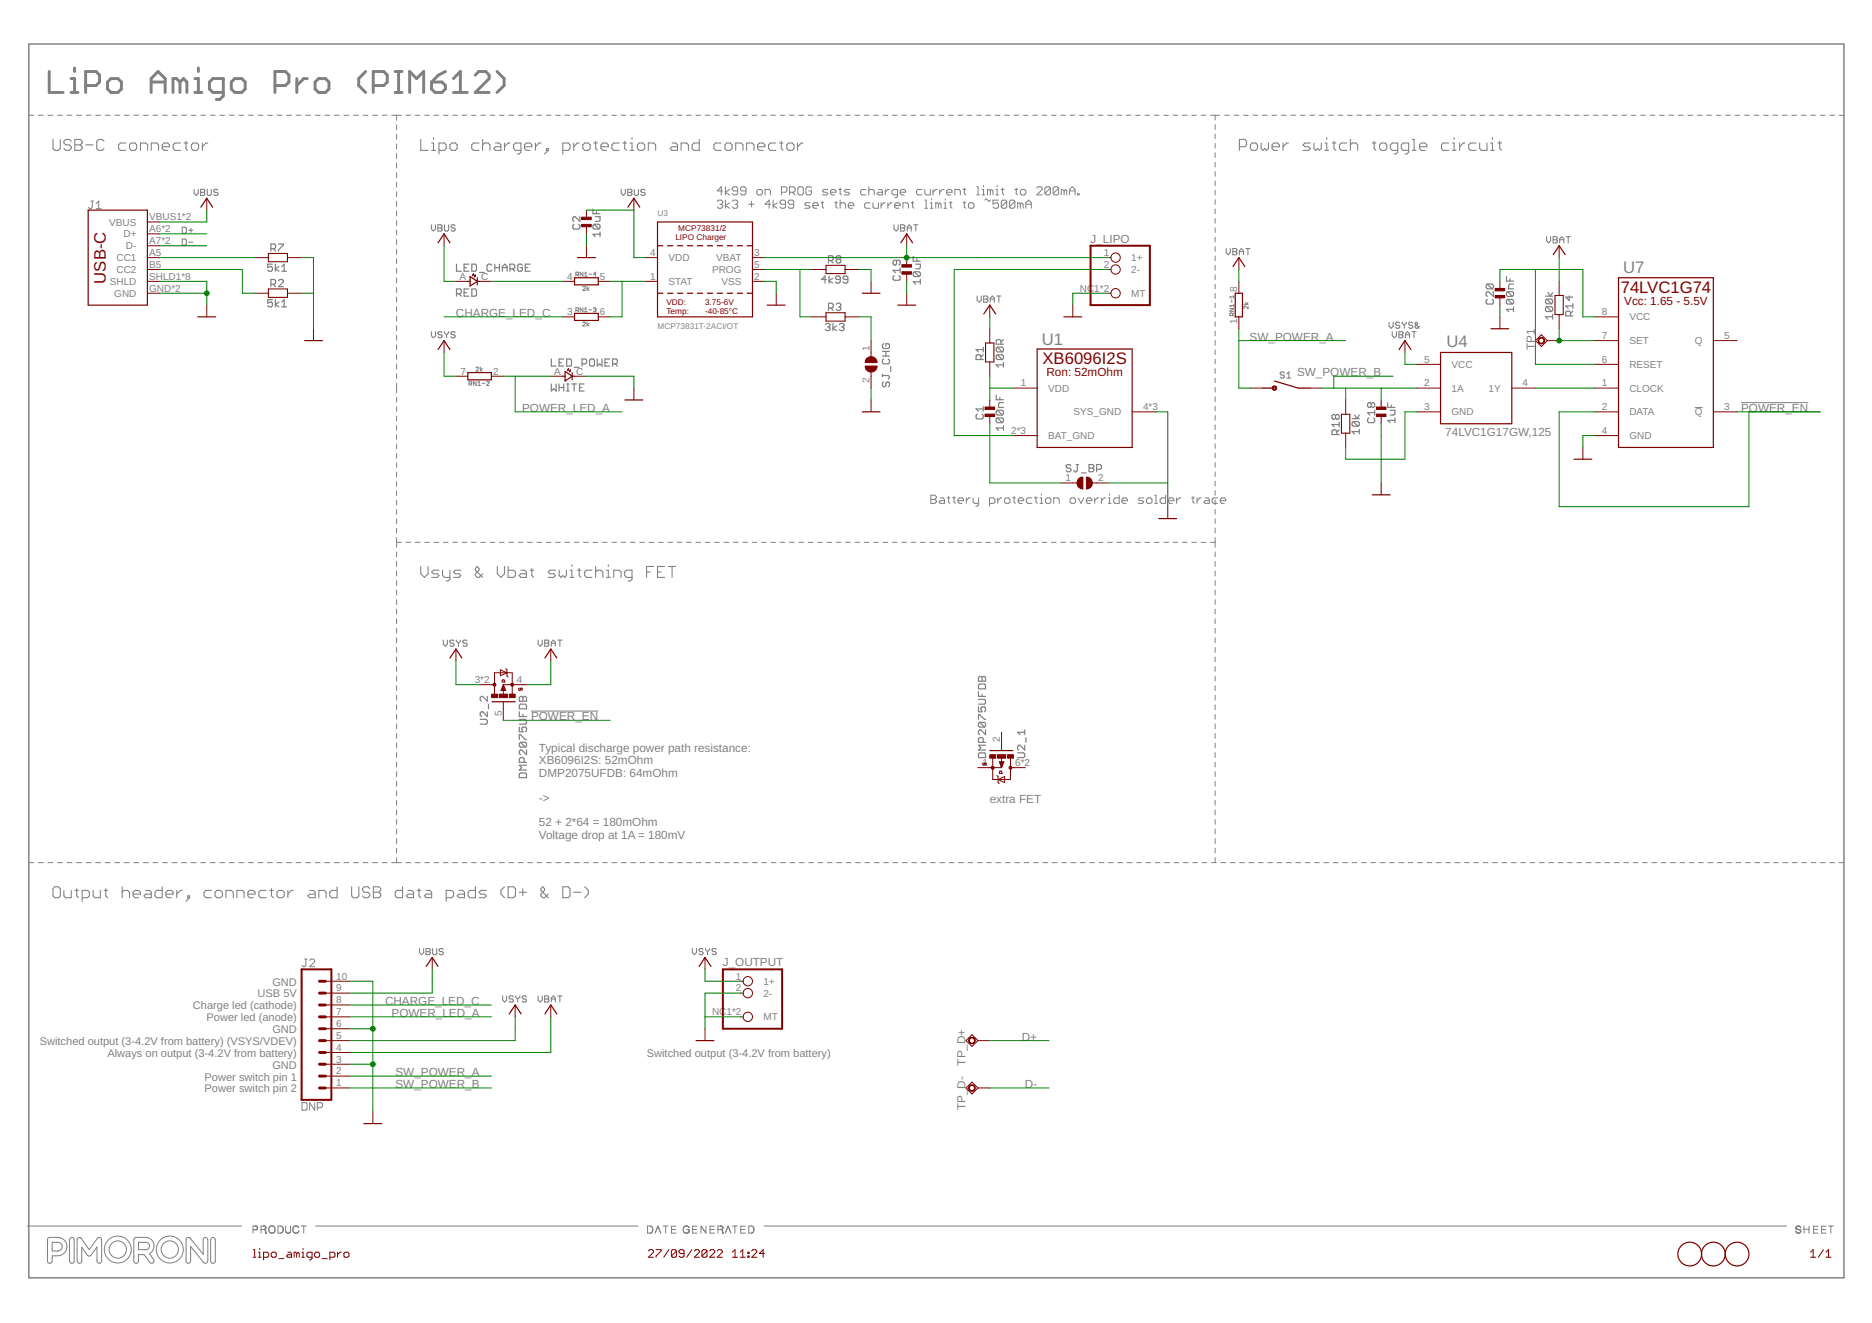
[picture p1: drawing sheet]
<svg xmlns="http://www.w3.org/2000/svg" width="297mm" height="210mm" viewBox="0 0 297 210" stroke-linecap="round" stroke-linejoin="round" font-family="sans-serif">
<defs><g id="words">
<g font-size="2.6" fill="#800000">
<text x="16.8" y="45" transform="rotate(-90 16.8 45)">USB-C</text>
<text x="257.2" y="46.5">74LVC1G74</text>
<text x="165.4" y="57.8">XB6096I2S</text>
</g>
<g font-size="2.6" fill="#808080">
<text x="257.6" y="43.3">U7</text>
<text x="165.3" y="54.8">U1</text>
<text x="229.5" y="55">U4</text>
</g>
<g font-size="1.9" fill="#808080">
<text x="173" y="38.5">J_LIPO</text>
<text x="72.3" y="50.3">CHARGE_LED_C</text>
<text x="198.3" y="54">SW_POWER_A</text>
<text x="205.8" y="59.7">SW_POWER_B</text>
<text x="243.5" y="55.6" transform="rotate(-90 243.5 55.6)">TP1</text>
<text x="82.8" y="65.3">POWER_LED_A</text>
<text x="276.3" y="65.3">POWER_EN</text>
<text x="229.3" y="69.1">74LVC1G17GW,125</text>
<text x="84.3" y="114.3">POWER_EN</text>
<text x="85.5" y="119.3">Typical discharge power path resistance:</text>
<text x="85.5" y="121.3">XB6096I2S: 52mOhm</text>
<text x="85.5" y="123.3">DMP2075UFDB: 64mOhm</text>
<text x="85.5" y="127.2">-&gt;</text>
<text x="85.5" y="131.1">52 + 2*64 = 180mOhm</text>
<text x="157" y="127.4">extra FET</text>
<text x="85.5" y="133.1">Voltage drop at 1A = 180mV</text>
<text x="114.7" y="153.3">J_OUTPUT</text>
<text x="61.1" y="159.4">CHARGE_LED_C</text>
<text x="62.1" y="161.3">POWER_LED_A</text>
<text x="162.1" y="165.1">D+</text>
<text x="62.7" y="170.7">SW_POWER_A</text>
<text x="62.7" y="172.6">SW_POWER_B</text>
<text x="153.2" y="169.1" transform="rotate(-90 153.2 169.1)">TP_D+</text>
<text x="162.6" y="172.6">D-</text>
<text x="153.2" y="176.1" transform="rotate(-90 153.2 176.1)">TP_D-</text>
</g>
<g font-size="1.9" fill="#800000">
<text x="257.7" y="48.4">Vcc: 1.65 - 5.5V</text>
<text x="166.1" y="59.7">Ron: 52mOhm</text>
</g>
<g font-size="1.8" fill="#808080">
<text x="30.6" y="160.1">Charge led (cathode)</text>
<text x="40.9" y="158.2">USB 5V</text>
<text x="43.2" y="156.4">GND</text>
<text x="6.3" y="165.8">Switched output (3-4.2V from battery) (VSYS/VDEV)</text>
<text x="17" y="167.7">Always on output (3-4.2V from battery)</text>
<text x="32.8" y="162">Power led (anode)</text>
<text x="43.2" y="163.9">GND</text>
<text x="102.6" y="167.7">Switched output (3-4.2V from battery)</text>
<text x="32.5" y="171.4">Power switch pin 1</text>
<text x="32.5" y="173.3">Power switch pin 2</text>
<text x="43.2" y="169.6">GND</text>
</g>
<g font-size="1.6" fill="#808080">
<text x="17.3" y="35.8">VBUS</text>
<text x="23.7" y="35">VBUS1*2</text>
<text x="18.5" y="41.4">CC1</text>
<text x="19.6" y="37.7">D+</text>
<text x="20" y="39.5">D-</text>
<text x="23.7" y="40.6">A5</text>
<text x="23.7" y="36.8">A6*2</text>
<text x="23.7" y="38.7">A7*2</text>
<text x="103.2" y="40.6">4</text>
<text x="106.1" y="41.4">VDD</text>
<text x="113.6" y="41.4">VBAT</text>
<text x="119.7" y="40.6">3</text>
<text x="175.1" y="40.6">1</text>
<text x="179.5" y="41.4">1+</text>
<text x="17.4" y="45.2">SHLD</text>
<text x="18.1" y="47.1">GND</text>
<text x="18.5" y="43.3">CC2</text>
<text x="23.7" y="46.3">GND*2</text>
<text x="23.7" y="42.5">B5</text>
<text x="23.7" y="44.4">SHLD1*8</text>
<text x="72.9" y="44.4">A</text>
<text x="76.4" y="44.4">C</text>
<text x="90" y="44.4">4</text>
<text x="95.2" y="44.4">5</text>
<text x="103.2" y="44.4">1</text>
<text x="106.1" y="45.2">STAT</text>
<text x="113" y="43.3">PROG</text>
<text x="114.5" y="45.2">VSS</text>
<text x="119.7" y="42.5">5</text>
<text x="119.7" y="44.4">2</text>
<text x="171.3" y="46.3">NC1*2</text>
<text x="175.1" y="42.5">2</text>
<text x="179.5" y="43.3">2-</text>
<text x="179.5" y="47.1">MT</text>
<text x="196.3" y="46.3" transform="rotate(-90 196.3 46.3)">8</text>
<text x="90" y="50">3</text>
<text x="95.2" y="50">6</text>
<text x="196.3" y="51.4" transform="rotate(-90 196.3 51.4)">1</text>
<text x="254.2" y="50">8</text>
<text x="254.2" y="53.8">7</text>
<text x="258.5" y="50.8">VCC</text>
<text x="273.6" y="53.8">5</text>
<text x="73.1" y="59.4">7</text>
<text x="78.2" y="59.4">2</text>
<text x="88" y="59.4">A</text>
<text x="91.4" y="59.4">C</text>
<text x="138" y="55.7" transform="rotate(-90 138 55.7)">1</text>
<text x="226" y="57.5">5</text>
<text x="230.3" y="58.4">VCC</text>
<text x="254.2" y="57.5">6</text>
<text x="258.5" y="54.6">SET</text>
<text x="258.5" y="58.4">RESET</text>
<text x="268.9" y="54.6">Q</text>
<text x="138" y="60.8" transform="rotate(-90 138 60.8)">2</text>
<text x="162" y="61.3">1</text>
<text x="166.3" y="62.1">VDD</text>
<text x="170.3" y="65.9">SYS_GND</text>
<text x="181.4" y="65.1">4*3</text>
<text x="226" y="61.3">2</text>
<text x="226" y="65.1">3</text>
<text x="230.3" y="62.1">1A</text>
<text x="230.3" y="65.9">GND</text>
<text x="236.2" y="62.1">1Y</text>
<text x="241.6" y="61.3">4</text>
<text x="254.2" y="61.3">1</text>
<text x="254.2" y="65.1">2</text>
<text x="258.5" y="62.1">CLOCK</text>
<text x="258.5" y="65.9">DATA</text>
<text x="268.9" y="65.9">Q</text>
<text x="273.6" y="65.1">3</text>
<text x="160.5" y="68.8">2*3</text>
<text x="166.3" y="69.7">BAT_GND</text>
<text x="254.2" y="68.8">4</text>
<text x="258.5" y="69.7">GND</text>
<text x="169.1" y="76.4">1</text>
<text x="174.3" y="76.4">2</text>
<text x="75.3" y="108.4">3*2</text>
<text x="79.6" y="113.5" transform="rotate(-90 79.6 113.5)">5</text>
<text x="82" y="108.4">4</text>
<text x="158.7" y="117.8" transform="rotate(-90 158.7 117.8)">2</text>
<text x="155.9" y="121.5">1</text>
<text x="161.1" y="121.5">6*2</text>
<text x="53.4" y="155.4">10</text>
<text x="116.8" y="155.4">1</text>
<text x="53.4" y="161.1">7</text>
<text x="53.4" y="159.2">8</text>
<text x="53.4" y="157.3">9</text>
<text x="113" y="161.1">NC1*2</text>
<text x="116.8" y="157.3">2</text>
<text x="121.1" y="156.2">1+</text>
<text x="121.1" y="158.1">2-</text>
<text x="121.1" y="161.9">MT</text>
<text x="53.4" y="166.7">4</text>
<text x="53.4" y="164.8">5</text>
<text x="53.4" y="162.9">6</text>
<text x="53.4" y="172.4">1</text>
<text x="53.4" y="170.5">2</text>
<text x="53.4" y="168.6">3</text>
</g>
<g font-size="1.3" fill="#808080">
<text x="104.3" y="34.3">U3</text>
<text x="104.3" y="52.2">MCP73831T-2ACI/OT</text>
</g>
<g font-size="1.3" fill="#800000">
<text x="107.2" y="38">LIPO Charger</text>
<text x="107.6" y="36.6">MCP73831/2</text>
<text x="105.8" y="49.8">Temp:</text>
<text x="105.8" y="48.4">VDD:</text>
<text x="111.9" y="49.8">-40-85°C</text>
<text x="111.9" y="48.4">3.75-6V</text>
</g>
</g></defs>
<g fill="none" stroke="#808080" stroke-width=".16">
<path d="M4.6 18.3h.8M6.1 18.3h.8M7.6 18.3h.8M9.1 18.3h.8M10.6 18.3h.8M12.1 18.3h.8M13.7 18.3h.7M15.2 18.3h.8M16.7 18.3h.8M18.2 18.3h.8M19.7 18.3h.8M21.2 18.3h.8"/>
<path d="M22.8 18.3h.7M24.3 18.3h.7M25.8 18.3h.8M27.3 18.3h.8M28.8 18.3h.8M30.3 18.3h.8M31.9 18.3h.7M33.4 18.3h.7M34.9 18.3h.7M36.4 18.3h.8M37.9 18.3h.8M39.4 18.3h.8"/>
<path d="M40.9 18.3h.8M42.5 18.3h.7M44 18.3h.7M45.5 18.3h.7M47 18.3h.8M48.5 18.3h.8M50 18.3h.8M51.5 18.3h.8M53.1 18.3h.7M54.6 18.3h.8M56.1 18.3h.8M57.6 18.3h.8"/>
<path d="M59.1 18.3h.8M60.6 18.3h.8M62.1 18.3h1.6M62.9 18.3v.8M62.9 19.8v.8M64.4 18.3h.8M65.9 18.3h.7M67.4 18.3h.7M68.9 18.3h.7M70.4 18.3h.7M71.8 18.3h.8M73.3 18.3h.8"/>
<path d="M74.8 18.3h.7M76.3 18.3h.7M77.8 18.3h.7M79.2 18.3h.8M80.7 18.3h.8M82.2 18.3h.8M83.7 18.3h.8M85.2 18.3h.7M86.7 18.3h.7M88.2 18.3h.7M89.6 18.3h.8M91.1 18.3h.8"/>
<path d="M92.6 18.3h.8M94.1 18.3h.7M95.6 18.3h.7M97.1 18.3h.7M98.6 18.3h.7M100 18.3h.8M101.5 18.3h.8M103 18.3h.8M104.5 18.3h.7M106 18.3h.7M107.5 18.3h.7M108.9 18.3h.8"/>
<path d="M110.4 18.3h.8M111.9 18.3h.7M113.4 18.3h.7M114.9 18.3h.7M116.4 18.3h.7M117.9 18.3h.7M119.3 18.3h.8M120.8 18.3h.8M122.3 18.3h.7M123.8 18.3h.7M125.3 18.3h.7M126.7 18.3h.8"/>
<path d="M128.2 18.3h.8M129.7 18.3h.8M131.2 18.3h.8M132.7 18.3h.7M134.2 18.3h.7M135.7 18.3h.7M137.1 18.3h.8M138.6 18.3h.8M140.1 18.3h.8M141.6 18.3h.7M143.1 18.3h.7M144.6 18.3h.7"/>
<path d="M146 18.3h.8M147.5 18.3h.8M149 18.3h.8M150.5 18.3h.8M152 18.3h.7M153.5 18.3h.7M155 18.3h.7M156.4 18.3h.8M157.9 18.3h.8M159.4 18.3h.7M160.9 18.3h.7M162.4 18.3h.7"/>
<path d="M163.9 18.3h.7M165.4 18.3h.7M166.8 18.3h.8M168.3 18.3h.8M169.8 18.3h.7M171.3 18.3h.7M172.8 18.3h.7M174.3 18.3h.7M175.7 18.3h.8M177.2 18.3h.8M178.7 18.3h.8M180.2 18.3h.7"/>
<path d="M181.7 18.3h.7M183.2 18.3h.7M184.7 18.3h.7M186.1 18.3h.8M187.6 18.3h.8M189.1 18.3h.7M190.6 18.3h.7M192.1 18.3h1.5M192.8 18.3v.7M192.8 19.8v.7M194.3 18.3h.8M195.8 18.3h.8"/>
<path d="M197.3 18.3h.8M198.8 18.3h.8M200.3 18.3h.8M201.8 18.3h.8M203.3 18.3h.8M204.8 18.3h.8M206.3 18.3h.8M207.8 18.3h.8M209.3 18.3h.8M210.8 18.3h.8M212.3 18.3h.8M213.8 18.3h.8"/>
<path d="M215.3 18.3h.8M216.8 18.3h.8M218.3 18.3h.8M219.8 18.3h.8M221.3 18.3h.8M222.8 18.3h.8M224.3 18.3h.8M225.8 18.3h.8M227.3 18.3h.8M228.8 18.3h.8M230.3 18.3h.8M231.8 18.3h.8"/>
<path d="M233.3 18.3h.8M234.8 18.3h.8M236.3 18.3h.8M237.8 18.3h.8M239.3 18.3h.8M240.8 18.3h.8M242.3 18.3h.8M243.8 18.3h.8M245.3 18.3h.8M246.8 18.3h.8M248.3 18.3h.8M249.8 18.3h.8"/>
<path d="M251.3 18.3h.8M252.8 18.3h.8M254.3 18.3h.8M255.8 18.3h.8M257.3 18.3h.8M258.8 18.3h.8M260.3 18.3h.8M261.8 18.3h.8M263.3 18.3h.8M264.8 18.3h.8M266.3 18.3h.8M267.8 18.3h.8"/>
<path d="M269.3 18.3h.8M270.8 18.3h.8M272.3 18.3h.8M273.8 18.3h.8M275.3 18.3h.8M276.8 18.3h.8M278.3 18.3h.8M279.8 18.3h.8M281.3 18.3h.8M282.8 18.3h.8M284.3 18.3h.8M285.8 18.3h.8"/>
<path d="M287.3 18.3h.8M288.8 18.3h.8M290.3 18.3h.8M291.8 18.3h.8M14.4 31.9h.4M14.6 31.9v1l-.2 .2h-.2l-.2-.2M15.3 33.1h.8M15.3 32.3l.4-.4v1.2M62.9 21.3v.8M62.9 22.8v.8M62.9 24.4v.7M62.9 25.9v.7"/>
<path d="M62.9 27.4v.8M62.9 28.9v.8M62.9 30.4v.8M62.9 31.9v.8M62.9 33.5v.7M62.9 35v.8M62.9 36.5v.8M62.9 38v.8M62.9 39.5v.8M113.8 32l.2-.3h.4l.3 .3v.2l-.3 .2M114.2 32.4h.2M114.4 32.4l.3 .2v.2l-.3 .2h-.4l-.2-.2"/>
<path d="M114.7 30.3h-.9l.6-.7v1.3M115.1 29.6v1.3M115.1 31.7v1.3M115.8 30.1l-.7 .4 .7 .4M115.8 32.2l-.7 .4 .7 .4M116.2 32l.2-.3h.4l.3 .3v.2l-.3 .2M116.6 32.4h.2M116.8 32.4l.3 .2v.2l-.3 .2h-.4l-.2-.2M117.1 30.3h-.7l-.2-.2v-.3l.2-.2h.4l.3 .2v.9l-.3 .2h-.4l-.2-.2M118.4 30.3h-.7l-.2-.2v-.3l.2-.2h.4l.3 .2v.9l-.3 .2h-.4l-.2-.2M118.8 32.4h.9M119.2 32v.8"/>
<path d="M120.3 30.1h.4l.3 .2v.4l-.3 .2h-.4l-.2-.2v-.4zM121.4 30.9v-.8h.6l.3 .2v.6M122.3 32.4h-.9l.6-.7v1.3M122.7 31.7v1.3M123.3 32.2l-.6 .4 .6 .4M124 30.5h.7l.2-.2v-.5l-.2-.2h-.7v1.3M124.7 32.4h-.7l-.2-.2v-.2l.2-.3h.4l.3 .3v.8l-.3 .2h-.4l-.2-.2M125.3 30.5h.6l.3-.2v-.5l-.3-.2h-.6v1.3M125.7 30.5l.5 .4M125.9 32.4h-.6l-.2-.2v-.2l.2-.3h.4l.2 .3v.8l-.2 .2h-.4l-.2-.2M126.8 29.6h.4l.3 .2v.9l-.3 .2h-.4l-.2-.2v-.9zM128.5 32.2h-.6l-.2 .2 .2 .2h.4l.2 .2-.2 .2h-.6"/>
<path d="M128.8 29.8l-.3-.2h-.4l-.2 .2v.9l.2 .2h.4l.3-.2v-.4h-.5M129 32.6h.8v-.2l-.2-.2h-.4l-.2 .2v.4l.2 .2h.4M130.3 32.2h.4M130.5 32v.8l.2 .2M131.4 30.1h-.7l-.2 .2 .2 .2h.4l.3 .2-.3 .2h-.6M131.8 30.5h.9v-.2l-.3-.2h-.4l-.2 .2v.4l.2 .2h.4M132.4 32.2h.5M132.7 32v.8l.2 .2M133.1 30.1h.4M133.3 29.8v.9l.2 .2M133.3 31.7v1.3M133.3 32.4l.2-.2h.5l.2 .2v.6"/>
<path d="M134.6 32.6h.9v-.2l-.2-.2h-.5l-.2 .2v.4l.2 .2h.5M134.8 30.1h-.6l-.2 .2 .2 .2h.4l.2 .2-.2 .2h-.6M137.4 30.1h-.6l-.2 .2v.4l.2 .2h.6M137.9 30.3l.2-.2h.4l.2 .2v.6M137.9 29.6v1.3M138.1 32.2h-.7l-.2 .2v.4l.2 .2h.7M138.5 32.2v.6l.2 .2h.7v-.8M139.4 30.1h.4l.2 .2v.6h-.6l-.3-.2 .3-.2h.6M139.8 32.2v.8M140.5 30.1v.8M140.5 32.2h-.2l-.5 .4M140.9 32.2v.8"/>
<path d="M141.1 30.1h-.2l-.4 .4M141.5 32.2h-.2l-.4 .4M142 32.6h.8v-.2l-.2-.2h-.4l-.2 .2v.4l.2 .2h.4M142.4 30.9h-.6l-.3-.2v-.4l.3-.2h.6v1.1l-.2 .2h-.2M142.8 30.5h.9v-.2l-.2-.2h-.4l-.3 .2v.4l.3 .2h.4M143.3 33v-.8h.6l.2 .2v.6M144.6 32.2h.4M144.8 32v.8l.2 .2M146.3 30.1h-.7l-.2 .2v.4l.2 .2h.7M146.7 30.1v.6l.3 .2h.6v-.8M146.7 31.7h.3v1.3M146.7 33h.5"/>
<path d="M147.6 33h.4M147.6 32.2h.2v.8M147.8 31.5v.2M148 30.1v.8M148.7 30.1h-.2l-.5 .4M148.9 32.4l-.2-.2h-.2v.8M148.9 32.4v.6M148.9 32.4l.2-.2 .2 .2v.6M149.1 30.1v.8M149.8 30.1h-.2l-.5 .4M149.8 33h.4M149.8 32.2h.2v.8"/>
<path d="M150 31.5v.2M150.2 30.5h.9v-.2l-.2-.2h-.5l-.2 .2v.4l.2 .2h.5M150.6 32.2h.5M150.9 32v.8l.2 .2M151.5 30.9v-.8h.7l.2 .2v.6M152.8 30.1h.4M152.8 32.2h.4M153 29.8v.9l.2 .2M153 32v.8l.2 .2M153.9 32.2h.4l.2 .2v.4l-.2 .2h-.4l-.2-.2v-.4zM155 30.9h.4M155 29.6h.2v1.3"/>
<path d="M155.9 30.9h.4M155.9 30.1h.2v.8M156.1 29.4v.2M156.3 31.7l.2-.2 .4 .5 .2-.3M157.1 30.3l-.2-.2h-.2v.8M157.1 30.3v.6M157.1 30.3l.3-.2 .2 .2v.6M158 30.9h.4M158 30.1h.2v.8M158.2 29.4v.2M158.4 31.7h-.8v.7l.6-.2 .2 .2v.4l-.2 .2h-.4l-.2-.2M158.9 30.1h.4"/>
<path d="M159.1 29.8v.9l.2 .2M159.7 32l-.2-.3h-.4l-.2 .3v.8M159.7 32v.8l-.2 .2h-.4l-.2-.2M159.7 32l-.8 .8M161 30.1h.5M161 32l-.2-.3h-.4l-.2 .3v.8M161 32v.8l-.2 .2h-.4l-.2-.2M161 32l-.8 .8M161.2 29.8v.9l.3 .2M161.9 32.4v.6M161.9 32.4l-.2-.2h-.2v.8M161.9 32.4l.2-.2 .2 .2v.6"/>
<path d="M162.1 30.1h.5l.2 .2v.4l-.2 .2h-.5l-.2-.2v-.4zM162.8 33v-.8l.4-.5 .4 .5v.8M162.8 32.4h.8M164.5 29.8l.2-.2h.5l.2 .2v.3l-.9 .8h.9M166.7 29.8v.9l-.2 .2h-.5l-.2-.2M166.7 29.8l-.2-.2h-.5l-.2 .2v.9M166.7 29.8l-.9 .9M168 29.8v.9l-.2 .2h-.5l-.2-.2M168 29.8l-.2-.2h-.5l-.2 .2v.9M168 29.8l-.9 .9M168.8 30.3l-.2-.2h-.2v.8M168.8 30.3v.6"/>
<path d="M168.8 30.3l.3-.2 .2 .2v.6M169.7 30.3h.9M169.7 30.9v-.8l.4-.5 .5 .5v.8M171 30.7h.2v.2h-.2zM192.8 21.3v.7M192.8 22.8v.7M192.8 24.2v.8M192.8 25.7v.8M192.8 27.2v.8M192.8 28.7v.8M192.8 30.2v.7M192.8 31.7v.7"/>
<path d="M192.8 33.2v.7M192.8 34.7v.7M192.8 36.2v.7M192.8 37.6v.8M192.8 39.1v.8M62.9 41.1v.7M62.9 42.6v.7M62.9 44.1v.8M62.9 45.6v.8M62.9 47.1v.8M62.9 48.6v.8M62.9 50.2v.7"/>
<path d="M62.9 51.7v.8M62.9 53.2v.8M62.9 54.7v.8M62.9 56.2v.8M62.9 57.8v.7M62.9 59.3v.7M75.5 58.4l.1-.1 .3 .1-.4 .5h.4M76.2 58.3v.6M76.5 58.5l-.3 .2 .3 .2M91.4 43.6h.3l.1-.3-.4-.1v.6M91.4 49.3l.4-.2-.1-.3h-.3v.7M91.6 49.3l.2 .2"/>
<path d="M91.6 43.6l.2 .2M92.5 51.2l.1-.1 .3 .1-.4 .5h.4M92.5 45.6l.1-.2 .3 .2-.4 .5h.4M92.5 43.2v.6l-.4-.6v.6M92.5 48.8v.7l-.4-.7v.7M92.8 49l.2-.2v.7M92.8 43.4l.2-.2v.6M92.8 49.5h.4M92.8 43.8h.4M93.2 45.4v.7M93.2 51.1v.6M93.5 49.1h.4"/>
<path d="M93.5 43.5h.4M93.5 51.3l-.3 .2 .3 .2M93.5 45.7l-.3 .2 .3 .2M94.1 48.9l.4-.1 .1 .1-.1 .2M94.4 49.1h.1M94.5 49.1l.1 .2-.1 .2-.4-.1M94.6 43.5h-.5l.4-.3v.6M192.8 40.6v.8M192.8 42.1v.8M192.8 43.6v.7M192.8 45.1v.7M192.8 46.6v.7"/>
<path d="M192.8 48.1v.7M192.8 49.6v.7M192.8 51.1v.7M192.8 52.5v.8M192.8 54v.8M192.8 55.5v.8M192.8 57v.7M192.8 58.5v.7M192.8 60v.7M195.1 49h.7l-.7 .4h.7M195.5 47.6v.4M195.6 50.1l-.1-.4-.4 .1v.3h.7"/>
<path d="M195.8 49.7l-.2 .2M195.8 48.5h-.7l.2 .2M195.8 46.9v.4M195.8 48.3v.4M195.8 47.1h-.7l.2 .2M197.4 48.3h.6M197.6 48l.2 .3 .2-.3M198 48.6v.4l-.4-.4-.2 .1 .1 .3M62.9 60.8v1.5M62.9 63.1v.7M62.9 64.5v.8M62.9 66v.8"/>
<path d="M62.9 67.5v.7M62.9 69v.7M62.9 70.5v.7M62.9 71.9v.8M62.9 73.4v.8M62.9 74.9v.8M62.9 76.4v.8M62.9 77.9v.7M62.9 79.4v.7M74.4 60.9h.3l.1-.3-.4-.1v.7M74.6 60.9l.2 .3M75.5 60.5v.7l-.4-.7v.7"/>
<path d="M75.8 60.7l.2-.2v.7M75.8 61.2h.4M76.5 60.8h.4M77.2 60.6l.1-.1 .3 .1-.4 .6h.4M147.7 78.6h.6l.3 .2v.2l-.3 .2 .3 .2v.3l-.3 .2h-.6zM147.7 79.2h.6M149.2 79h.4l.3 .2v.7h-.7l-.2-.2 .2-.3h.7M150.3 79h.4M150.5 78.8v.9l.2 .2M151.2 79h.4M151.4 78.8v.9l.2 .2M152 79.4h.9v-.2l-.2-.2h-.4l-.3 .2v.5l.3 .2h.4"/>
<path d="M153.3 79v.9M154 79h-.2l-.5 .4M154.4 79v.7l.2 .2h.7M155.3 79v1.1l-.2 .2h-.3M157 79.9h.6l.3-.2v-.5l-.3-.2h-.6v1.3M158.3 79v.9M159 79h-.3l-.4 .4M159.6 79h.4l.3 .2v.5l-.3 .2h-.4l-.2-.2v-.5zM160.7 79h.4M160.9 78.8v.9l.2 .2M161.6 79.4h.8v-.2l-.2-.2h-.4l-.2 .2v.5l.2 .2h.4M163.7 79h-.6l-.2 .2v.5l.2 .2h.6"/>
<path d="M164.1 79h.5M164.4 78.8v.9l.2 .2M165 79.9h.5M165 79h.2v.9M165.2 78.4v.2M165.9 79.2l.2-.2h.4l.3 .2v.5l-.3 .2h-.4l-.2-.2zM167.2 79.9v-.9h.7l.2 .2v.7M170 79h.4l.3 .2v.5l-.3 .2h-.4l-.2-.2v-.5zM171.1 79l.4 .9 .5-.9M172.4 79.4h.8v-.2l-.2-.2h-.4l-.2 .2v.5l.2 .2h.4M173.7 79v.9M174.3 79h-.2l-.4 .4"/>
<path d="M174.8 79v.9M175.4 79h-.2l-.4 .4M175.9 79.9h.4M175.9 79h.2v.9M176.1 78.4v.2M177.6 78.6v1.3h-.7l-.2-.2v-.5l.2-.2h.7M178 79.4h.9v-.2l-.2-.2h-.5l-.2 .2v.5l.2 .2h.5M181.5 79h-.7l-.2 .2 .2 .2h.5l.2 .3-.2 .2h-.7M182.1 79h.5l.2 .2v.5l-.2 .2h-.5l-.2-.2v-.5zM183.2 78.6h.2v1.3M183.2 79.9h.5M185 78.6v1.3h-.7l-.2-.2v-.5l.2-.2h.7"/>
<path d="M185.4 79.4h.9v-.2l-.3-.2h-.4l-.2 .2v.5l.2 .2h.4M186.7 79v.9M187.3 79h-.2l-.4 .4M189.1 79h.4M189.3 78.8v.9l.2 .2M189.9 79v.9M190.6 79h-.2l-.5 .4M191.2 79h.5l.2 .2v.7h-.7l-.2-.2 .2-.3h.7M192.8 61.5v.7M192.8 62.9v.8M192.8 64.5v.7M192.8 65.9v.8"/>
<path d="M192.8 67.4v.8M192.8 68.9v.8M192.8 70.4v.7M192.8 71.9v.7M192.8 73.4v.7M192.8 74.9v.7M192.8 76.3v.8M192.8 77.9v.7M192.8 79.3v.8M193.2 79h-.7l-.2 .2v.5l.2 .2h.7M193.6 79.4h.9v-.2l-.2-.2h-.5l-.2 .2v.5l.2 .2h.5M268.9 64.7h1.3"/>
<path d="M276.3 63.9h10.6M62.9 80.9v.7M62.9 82.3v.8M62.9 83.8v.8M62.9 85.3v1.5M62.9 87.6v.7M62.9 89.1v.8M62.9 90.6v.8M62.9 92.1v.8M62.9 93.6v.8M62.9 95.1v.8M62.9 96.6v.8"/>
<path d="M62.9 98.2v.8M62.9 99.7v.8M62.9 86h.8M64.4 86h.8M65.9 86h.7M67.4 86h.7M68.9 86h.7M70.4 86h.7M71.8 86h.8M73.3 86h.8M74.8 86h.7M76.3 86h.7"/>
<path d="M77.8 86h.7M79.2 86h.8M80.7 86h.8M82.2 86h.8M83.7 86h.8M85.2 86h.7M86.7 86h.7M88.2 86h.7M89.6 86h.8M91.1 86h.8M92.6 86h.8M94.1 86h.7"/>
<path d="M95.6 86h.7M97.1 86h.7M98.6 86h.7M100 86h.8M101.5 86h.8M103 86h.8M104.5 86h.7M106 86h.7M107.5 86h.7M108.9 86h.8M110.4 86h.8M111.9 86h.7"/>
<path d="M113.4 86h.7M114.9 86h.7M116.4 86h.7M117.9 86h.7M119.3 86h.8M120.8 86h.8M122.3 86h.7M123.8 86h.7M125.3 86h.7M126.7 86h.8M128.2 86h.8M129.7 86h.8"/>
<path d="M131.2 86h.8M132.7 86h.7M134.2 86h.7M135.7 86h.7M137.1 86h.8M138.6 86h.8M140.1 86h.8M141.6 86h.7M143.1 86h.7M144.6 86h.7M146 86h.8M147.5 86h.8"/>
<path d="M149 86h.8M150.5 86h.8M152 86h.7M153.5 86h.7M155 86h.7M156.4 86h.8M157.9 86h.8M159.4 86h.7M160.9 86h.7M162.4 86h.7M163.9 86h.7M165.4 86h.7"/>
<path d="M166.8 86h.8M168.3 86h.8M169.8 86h.7M171.3 86h.7M172.8 86h.7M174.3 86h.7M175.7 86h.8M177.2 86h.8M178.7 86h.8M180.2 86h.7M181.7 86h.7M183.2 86h.7"/>
<path d="M184.7 86h.7M186.1 86h.8M187.6 86h.8M189.1 86h.7M190.6 86h.7M192.1 86h.7M192.8 80.8v.8M192.8 82.3v.8M192.8 83.8v.8M192.8 85.3v1.5M192.8 87.6v.7M192.8 89.1v.8"/>
<path d="M192.8 90.6v.8M192.8 92.1v.8M192.8 93.6v.8M192.8 95.1v.8M192.8 96.6v.8M192.8 98.2v.8M192.8 99.7v.8M62.9 101.2v.8M62.9 102.7v.8M62.9 104.2v.8M62.9 105.7v.8M62.9 107.3v.8"/>
<path d="M62.9 108.8v.8M62.9 110.3v.8M62.9 111.8v.8M62.9 113.3v.8M62.9 114.9v.7M62.9 116.4v.7M62.9 117.9v.8M62.9 119.4v.8M84.3 112.8h10.6M192.8 101.2v.8M192.8 102.7v.8M192.8 104.2v.8"/>
<path d="M192.8 105.7v.8M192.8 107.3v.8M192.8 108.8v.8M192.8 110.3v.8M192.8 111.8v.8M192.8 113.3v.8M192.8 114.9v.7M192.8 116.4v.7M192.8 117.9v.8M192.8 119.4v.8M4.6 136.9h.8M6.1 136.9h.8"/>
<path d="M7.6 136.9h.8M9.1 136.9h.8M10.6 136.9h.8M12.1 136.9h.8M13.7 136.9h.7M15.2 136.9h.8M16.7 136.9h.8M18.2 136.9h.8M19.7 136.9h.8M21.2 136.9h.8M22.8 136.9h.7M24.3 136.9h.7"/>
<path d="M25.8 136.9h.8M27.3 136.9h.8M28.8 136.9h.8M30.3 136.9h.8M31.9 136.9h.7M33.4 136.9h.7M34.9 136.9h.7M36.4 136.9h.8M37.9 136.9h.8M39.4 136.9h.8M40.9 136.9h.8M42.5 136.9h.7"/>
<path d="M44 136.9h.7M45.5 136.9h.7M47 136.9h.8M48.5 136.9h.8M50 136.9h.8M51.5 136.9h.8M53.1 136.9h.7M54.6 136.9h.8M56.1 136.9h.8M57.6 136.9h.8M59.1 136.9h.8M60.6 136.9h.8"/>
<path d="M62.1 136.9h1.6M62.9 120.9v.8M62.9 122.4v.8M62.9 124v.7M62.9 125.5v.7M62.9 127v.8M62.9 128.5v.8M62.9 130v.8M62.9 131.5v.8M62.9 133.1v.7M62.9 134.6v.7M62.9 136.1v.8"/>
<path d="M64.4 136.9h.8M65.9 136.9h.8M67.4 136.9h.7M68.9 136.9h.7M70.4 136.9h.7M71.8 136.9h.8M73.3 136.9h.8M74.8 136.9h.8M76.3 136.9h.7M77.8 136.9h.7M79.3 136.9h.7M80.8 136.9h.7"/>
<path d="M82.3 136.9h.7M83.7 136.9h.8M85.2 136.9h.8M86.7 136.9h.8M88.2 136.9h.7M89.7 136.9h.7M91.2 136.9h.7M92.6 136.9h.8M94.1 136.9h.8M95.6 136.9h.8M97.1 136.9h.8M98.6 136.9h.8"/>
<path d="M100.1 136.9h.7M101.6 136.9h.7M103.1 136.9h.7M104.5 136.9h.8M106 136.9h.8M107.5 136.9h.8M109 136.9h.7M110.5 136.9h.7M112 136.9h.7M113.5 136.9h.7M115 136.9h.7M116.4 136.9h.8"/>
<path d="M117.9 136.9h.8M119.4 136.9h.8M120.9 136.9h.7M122.4 136.9h.7M123.9 136.9h.7M125.3 136.9h.8M126.9 136.9h.7M128.3 136.9h.8M129.8 136.9h.8M131.3 136.9h.7M132.8 136.9h.7M134.3 136.9h.7"/>
<path d="M135.8 136.9h.7M137.2 136.9h.8M138.7 136.9h.8M140.2 136.9h.8M141.7 136.9h.8M143.2 136.9h.7M144.7 136.9h.7M146.2 136.9h.7M147.7 136.9h.7M149.1 136.9h.8M150.6 136.9h.8M152.1 136.9h.8"/>
<path d="M153.6 136.9h.7M155.1 136.9h.7M156.6 136.9h.7M158.1 136.9h.7M159.6 136.9h.7M161 136.9h.8M162.5 136.9h.8M164 136.9h.7M165.5 136.9h.7M167 136.9h.7M168.5 136.9h.7M169.9 136.9h.8"/>
<path d="M171.4 136.9h.8M172.9 136.9h.8M174.4 136.9h.8M175.9 136.9h.7M177.4 136.9h.7M178.9 136.9h.7M180.4 136.9h.7M181.8 136.9h.8M183.3 136.9h.8M184.8 136.9h.8M186.3 136.9h.7M187.8 136.9h.7"/>
<path d="M189.3 136.9h.7M190.8 136.9h.7M192.2 136.9h.8M192.8 120.9v.8M192.8 122.4v.8M192.8 124v.7M192.8 125.5v.7M192.8 127v.8M192.8 128.5v.8M192.8 130v.8M192.8 131.5v.8M192.8 133.1v.7"/>
<path d="M192.8 134.6v.7M192.8 136.1v.8M193.7 136.9h.8M195.2 136.9h.8M196.7 136.9h.7M198.2 136.9h.7M199.7 136.9h.7M201.2 136.9h.7M202.6 136.9h.8M204.1 136.9h.8M205.6 136.9h.8M207.1 136.9h.8"/>
<path d="M208.6 136.9h.7M210.1 136.9h.7M211.6 136.9h.7M213.1 136.9h.7M214.5 136.9h.8M216 136.9h.8M217.5 136.9h.7M219 136.9h.8M220.5 136.9h.7M222 136.9h.7M223.5 136.9h.7M224.9 136.9h.8"/>
<path d="M226.4 136.9h.8M227.9 136.9h.8M229.4 136.9h.7M230.9 136.9h.7M232.4 136.9h.7M233.9 136.9h.7M235.4 136.9h.7M236.8 136.9h.8M238.3 136.9h.8M239.8 136.9h.8M241.3 136.9h.7M242.8 136.9h.7"/>
<path d="M244.3 136.9h.7M245.8 136.9h.7M247.2 136.9h.8M248.7 136.9h.8M250.2 136.9h.8M251.7 136.9h.8M253.2 136.9h.7M254.7 136.9h.7M256.2 136.9h.7M257.6 136.9h.8M259.1 136.9h.8M260.6 136.9h.8"/>
<path d="M262.1 136.9h.7M263.6 136.9h.7M265.1 136.9h.7M266.6 136.9h.7M268.1 136.9h.7M269.5 136.9h.8M271 136.9h.8M272.5 136.9h.8M274 136.9h.7M275.5 136.9h.7M277 136.9h.7M278.4 136.9h.8"/>
<path d="M280 136.9h.7M281.4 136.9h.8M282.9 136.9h.8M284.4 136.9h.8M285.9 136.9h.7M287.4 136.9h.7M288.9 136.9h.7M290.3 136.9h.8M291.8 136.9h.8M48.3 152.2h.4M48.5 152.2v1l-.2 .2h-.2l-.2-.2M49.1 152.4l.2-.2h.4l.2 .2v.2l-.8 .8h.8"/>
<path d="M47.9 174.9h.6l.2 .2v.8l-.2 .2h-.6zM49.9 174.9v1.2l-.8-1.2v1.2M50.4 175.7h.5l.3-.2v-.4l-.3-.2h-.5v1.2M4.3 194.5h34M7.5 199.3l.1 .1M7.6 196.4h.2a4 4 0 0 1 2 .1 1.46 1.46 0 0 1 .8 1.6 1.46 1.46 0 0 1-1.4 1.1h-.9v.9a.37 .37 0 0 1-.4 .3 .37 .37 0 0 1-.4-.4v-3.3zM8.3 197.1h.9a.69 .69 0 0 1 .7 .7 .69 .69 0 0 1-.7 .7h-.9zM11.2 196.4l.2-.1 .3 .3 .1 3.5a.37 .37 0 0 1-.4 .3 .37 .37 0 0 1-.4-.3v-3.4zM12.3 196.4l.3-.1 .2 .1 1.4 1.9 1.3-1.9 .2-.1a.36 .36 0 0 1 .4 .4v3.4a.37 .37 0 0 1-.4 .3 .37 .37 0 0 1-.3-.4v-2.2l-1 1.4-.2 .1-.3-.1-.9-1.3v2.2a.37 .37 0 0 1-.4 .3 .37 .37 0 0 1-.4-.3v-3.4zM12.8 196.4h.1M21.2 199.3l.1 .1M21.4 196.4l.2-.1h1.6a1.36 1.36 0 0 1 1.2 1.1 1.36 1.36 0 0 1-.7 1.5l.6 .9a.38 .38 0 0 1 0 .5 .38 .38 0 0 1-.5 0l-.9-1.2h-.9v1a.37 .37 0 0 1-.4 .3 .37 .37 0 0 1-.4-.4v-3.3z"/>
<path d="M22 197.1h1.2a.58 .58 0 0 1 .5 .6 .58 .58 0 0 1-.5 .6h-1.2zM29.6 196.4l.3-.1 .2 .1 2.1 2.6v-2.3a.37 .37 0 0 1 .4-.4 .37 .37 0 0 1 .4 .4v3.4l-.1 .2-.3 .1h-.2l-2.2-2.6v2.2a.36 .36 0 0 1-.3 .4 .36 .36 0 0 1-.4-.4v-3.3zM33.5 196.4l.3-.1 .3 .3 .1 3.5a.37 .37 0 0 1-.4 .3 .37 .37 0 0 1-.4-.3v-3.4zM40.7 194.5h-.5v1.1M40.7 194.5l.2 .2v.2M40.7 194.5v.1M40.7 195.1h-.5M40.8 194.6h.1M40.8 194.6v.1M40.8 195l-.1 .1M40.9 194.9l-.1 .1M40.9 194.8v.1"/>
<path d="M41.4 195.1h.6M42 195.1l.1 .1M42 195l-.1 .1M42.1 195l-.1 .1M42.1 194.6v.1M42.1 195.2v.1M42.1 195.2h.1M42.1 195.2v.2M42.1 194.6l-.7-.1v1.1M42.1 194.7v.3M42.1 195.4l.1 .2M42.1 195.3h.1"/>
<path d="M42.2 195.6h.1M42.2 195.6v.1M42.2 195.5h.1M42.8 194.6a.53 .53 0 0 1 .7 .1 .53 .53 0 0 1 0 .8 .53 .53 0 0 1-.8 0v-.5zM42.9 194.6h-.1M44.1 194.5h.4a.6 .6 0 0 1 .4 .6 .6 .6 0 0 1-.3 .5h-.5zM44.9 194.8h.1M45.3 194.5v.9a.41 .41 0 0 0 .4 .2 .41 .41 0 0 0 .4-.3v-.8M45.3 195.4h.1M45.5 195.6h.1M45.8 195.6h.1M46.1 195.5h.1"/>
<path d="M46.1 195.4h.1M47.1 194.5l.3 .3M47.1 195.6h.1M47.1 194.5h-.3a.63 .63 0 0 0-.3 .6 .63 .63 0 0 0 .3 .5h.5l.1-.3M47.2 195.6h.1M47.3 195.5h.1M47.4 195.4h-.1M47.8 194.5h.8M48.2 194.5v1.1M50.1 194.5h51.2M102.7 194.5h.4a.54 .54 0 0 1 .4 .8l-.2 .3h-.6zM103.9 195.6l.5-1.1 .4 1.1"/>
<path d="M105.2 194.5h.8M105.6 194.5v1.1M106.6 195.1h.6M107.3 194.5h-.7v1.1h.7M108.5 195.5h.1M108.9 195.1h.4v.5M109.1 195.6h.1M109.1 194.5h.1M109.2 194.6a.54 .54 0 0 0-.8 .5 .54 .54 0 0 0 .9 .4v-.3M109.2 194.6h.1M109.3 194.6v.1M109.3 194.7v.1"/>
<path d="M109.3 194.7h.1M109.9 195.1h.7M110.6 194.5h-.7v1.1h.7M112 194.5v1.1l-.8-1.1v1.1M112.7 195.1h.6M113.4 194.5h-.7v1.1h.7M113.9 195.1h.6M114.5 195.1l.1 .1 .1 .3M114.5 195.1l.1 .1M114.6 195l-.2 .1M114.6 195h-.1M114.6 194.6h.1"/>
<path d="M114.6 194.6l.1 .1M114.6 195.3h.1M114.7 194.9l-.1-.3-.7-.1v1.1M114.7 195.5v.1M114.7 194.9h.1M114.7 194.9l-.1 .1M114.7 195.6h.1M114.7 195.6v.1M115.1 195.6l.4-1.1 .5 1.1M116.2 194.5h.8M116.6 194.5v1.1M117.5 195.1h.7"/>
<path d="M118.3 194.5h-.8v1.1h.8M118.8 194.5l.7 .1 .1 .3v.4l-.1 .3h-.7zM119.5 194.6v.1M119.6 194.8h.1M121.2 194.5h162.3M284.9 195.3l.1 .1M285 194.8l.1-.3h.3l.3 .3M285 194.8l.1 .2M285 195.4v.1M285 194.8h.1M285 195.5l.1 .1M285 194.7h.1"/>
<path d="M285.1 195h.1M285.1 195l.5 .1M285.1 195.6h.1M285.2 194.5h.1M285.4 195.1h.1M285.5 195.6h.1M285.6 194.6h.1M285.6 195.1l.1 .1M285.6 195.1v.1M285.7 194.6v.1M285.7 195.2v.2l-.1 .2h-.4M286.3 195h.7"/>
<path d="M286.3 194.5v1.1M287 194.5v1.1M287.8 195.1h.6M288.5 194.5h-.7v1.1h.7M289 195.1h.7M289.8 194.5h-.8v1.1h.8M290.1 194.5h.8M290.5 194.5v1.1"/>
<circle cx="18.7" cy="198.2" r="2.14"/>
<circle cx="18.7" cy="198.2" r="1.38"/>
<circle cx="26.9" cy="198.2" r="2.14"/>
<circle cx="26.9" cy="198.2" r="1.38"/>
</g>
<g fill="none" stroke="#808080" stroke-width=".17">
<path d="M8.4 22.1v1.5l.3 .3h.6l.3-.3v-1.5M11.3 22.4l-.3-.3h-.6l-.3 .3v.3l.3 .3h.6l.3 .3v.3l-.3 .3h-.6l-.3-.3M11.9 22.1h.8l.3 .3v.3l-.3 .3 .3 .3v.3l-.3 .3h-.8zM11.9 23h.8M13.6 23h1.2M16.5 22.4l-.3-.3h-.6l-.3 .3v1.2l.3 .3h.6l.3-.3M20 22.7h-.9l-.3 .3v.6l.3 .3h.9M20.8 22.7h.6l.3 .3v.6l-.3 .3h-.6l-.2-.3v-.6zM22.3 23.9v-1.2h.8l.3 .3v.9M24 23.9v-1.2h.9l.3 .3v.9M25.7 23.3h1.2v-.3l-.3-.3h-.6l-.3 .3v.6l.3 .3h.6M28.6 22.7h-.8l-.3 .3v.6l.3 .3h.8"/>
<path d="M28.9 36h.5l.2 .2v.7l-.2 .1h-.5zM28.9 37.9h.5l.2 .2v.7l-.2 .1h-.5zM29.2 22.7h.6M29.5 22.4v1.2l.3 .3M30 36.5h.6M30 38.4h.6M30.3 36.2v.7M30.6 22.7h.6l.3 .3v.6l-.3 .3h-.6l-.2-.3v-.6zM30.8 30v.7l.3 .3 .4-.3v-.7M31.8 30h.5l.2 .2-.2 .3 .2 .3-.2 .2h-.5zM31.8 30.5h.5M32.1 22.7v1.2"/>
<path d="M32.9 30v.8l.1 .2h.4l.1-.2v-.8M33 22.7h-.3l-.6 .6M34.6 30.2l-.2-.2h-.3l-.2 .4 .2 .1h.3l.2 .2v.1l-.2 .2h-.3l-.2-.2M66.8 22.1v1.8h1.1M68.5 35.7v.6l.3 .4 .3-.4v-.6M68.5 23.9h.6M68.5 22.7h.3v1.2M68.8 21.8v.3M69.5 35.7h.5l.1 .1-.1 .4 .1 .1v.2l-.1 .2h-.5zM69.5 36.2h.5M69.7 23.9h.8l.3-.3v-.6l-.3-.3h-.8v1.7M70.5 35.7v.8l.2 .2h.3l.2-.2v-.8"/>
<path d="M71.7 22.7h.6l.2 .3v.6l-.2 .3h-.6l-.3-.3v-.6zM72.2 35.8l-.1-.1h-.4l-.1 .1 .1 .4h.4l.1 .1-.1 .4h-.4l-.1-.2M76 22.7h-.9l-.3 .3v.6l.3 .3h.9M76.6 23l.3-.3h.5l.3 .3v.9M76.6 22.1v1.8M78.6 22.7h.6l.3 .3v.9h-.9l-.3-.3 .3-.3h.9M80.1 22.7v1.2M80.9 22.7h-.3l-.5 .6M82.7 23.9h-.9l-.3-.3v-.6l.3-.3h.9v1.5l-.3 .2h-.3M83.2 23.3h1.2v-.3l-.3-.3h-.6l-.3 .3v.6l.3 .3h.6M85 22.7v1.2M85.8 22.7h-.3l-.5 .6"/>
<path d="M86.7 23.6h.3v.3h-.3zM87 23.9l-.6 .5M89.3 23.9h.9l.2-.3v-.6l-.2-.3h-.9v1.7M91 22.7v1.2M91.9 22.7h-.3l-.6 .6M92.5 23l.3-.3h.5l.3 .3v.6l-.3 .3h-.5l-.3-.3zM94.2 22.7h.6M94.5 22.4v1.2l.3 .3M95.4 23.3h1.1v-.3l-.3-.3h-.5l-.3 .3v.6l.3 .3h.5M98.3 22.7h-.9l-.3 .3v.6l.3 .3h.9M98.6 30v.7l.3 .3 .3-.3v-.7M98.8 22.7h.6"/>
<path d="M99.1 22.4v1.2l.3 .3M99.6 30h.5l.2 .2-.2 .3 .2 .2v.1l-.2 .2h-.5zM99.6 30.5h.5M100 23.9h.6M100 22.7h.3v1.2M100.3 21.8v.3M100.6 30v.8l.2 .2h.3l.2-.2v-.8M101.1 23l.3-.3h.6l.3 .3v.6l-.3 .3h-.6l-.3-.3zM102.3 30.2l-.1-.2h-.3l-.2 .2 .2 .3h.3l.1 .2-.1 .3h-.3l-.2-.2M102.9 23.9v-1.2h.8l.3 .3v.9M106.6 22.7h.6l.3 .3v.9h-.9l-.3-.3 .3-.3h.9M108.1 23.9v-1.2h.8l.3 .3v.9"/>
<path d="M111 22.1v1.8h-.9l-.3-.3v-.6l.3-.3h.9M114.4 22.7h-.8l-.3 .3v.6l.3 .3h.8M115.3 22.7h.6l.3 .3v.6l-.3 .3h-.6l-.3-.3v-.6zM116.7 23.9v-1.2h.9l.3 .3v.9M118.5 23.9v-1.2h.8l.3 .3v.9M120.2 23.3h1.2v-.3l-.3-.3h-.6l-.3 .3v.6l.3 .3h.6M123.1 22.7h-.9l-.3 .3v.6l.3 .3h.9M123.7 22.7h.5M124 22.4v1.2l.2 .3M125.1 22.7h.6l.3 .3v.6l-.3 .3h-.6l-.3-.3v-.6zM126.6 22.7v1.2M127.4 22.7h-.3l-.5 .6"/>
<path d="M141.9 35.7v.6l.3 .4 .3-.4v-.6M142.9 35.7h.5l.2 .1-.2 .4 .2 .3-.2 .2h-.5zM142.9 36.2h.5M144 36.2h.6M144 36.7v-.7l.3-.3 .3 .3v.7M145 35.7h.6M145.3 35.7v1M194.6 39.4v.7l.3 .3 .3-.3v-.7M195.6 39.4h.5l.2 .2-.2 .3 .2 .4-.2 .1h-.5zM195.6 39.9h.5M196.7 23.3h.8l.3-.3v-.6l-.3-.3h-.8v1.8M196.7 39.9h.6"/>
<path d="M197.7 39.4h.7M198 39.4v1M198.7 22.7h.6l.2 .3v.6l-.2 .3h-.6l-.3-.3v-.6zM200.1 22.7v.9l.3 .3 .3-.3 .3 .3 .3-.3v-.9M201.8 23.3h1.2v-.3l-.3-.3h-.6l-.3 .3v.6l.3 .3h.6M203.6 22.7v1.2M204.4 22.7h-.2l-.6 .6M207.9 22.7h-.8l-.3 .3 .3 .3h.5l.3 .3-.3 .3h-.8M208.5 22.7v.9l.3 .3 .3-.3 .3 .3 .3-.3v-.9M210.2 23.9h.6M210.2 22.7h.3v1.2M210.5 21.8v.3"/>
<path d="M211.4 22.7h.6M211.7 22.4v1.2l.3 .3M213.7 22.7h-.9l-.3 .3v.6l.3 .3h.9M214.3 23l.3-.3h.5l.3 .3v.9M214.3 22.1v1.8M217.7 22.7h.6M218 22.4v1.2l.3 .3M219.2 22.7h.6l.2 .3v.6l-.2 .3h-.6l-.3-.3v-.6zM221.8 23.9h-.9l-.3-.3v-.6l.3-.3h.9v1.5l-.3 .2h-.3M223.5 23.9h-.8l-.3-.3v-.6l.3-.3h.8v1.5l-.3 .2h-.3M224.1 23.9h.6M224.1 22.1h.3v1.8"/>
<path d="M225.3 23.3h1.1v-.3l-.3-.3h-.6l-.2 .3v.6l.2 .3h.6M229.9 22.7h-.9l-.3 .3v.6l.3 .3h.9M230.5 23.9h.5M230.5 22.7h.2v1.2M230.7 21.8v.3M231.6 22.7v1.2M232.5 22.7h-.3l-.6 .6M234.2 22.7h-.9l-.3 .3v.6l.3 .3h.9M234.8 22.7v.9l.3 .3h.8v-1.2M236.5 23.9h.6M236.5 22.7h.3v1.2M236.8 21.8v.3"/>
<path d="M237.7 22.7h.6M238 22.4v1.2l.3 .3M245.4 37.5v.7l.3 .3 .3-.3v-.7M246.4 37.5h.5l.2 .2v.2l-.2 .1 .2 .4-.2 .1h-.5zM246.4 38h.5M247.5 38h.6M247.5 38.5v-.6l.3-.4 .3 .4v.6M248.5 37.5h.7M248.8 37.5v1M68.5 52.6v.7l.3 .3 .3-.3v-.7M70.1 52.8l-.1-.2h-.3l-.2 .2 .2 .3h.3l.1 .2-.1 .3h-.3l-.2-.2M70.5 52.6v.2l.4 .3"/>
<path d="M70.9 53.1v.5M71.2 52.6v.2l-.3 .3M72.2 52.8l-.1-.2h-.4l-.1 .2 .1 .3h.4l.1 .2-.1 .3h-.4l-.1-.2M155 47v.6l.4 .3 .3-.3v-.6M156.1 47h.5l.1 .1-.1 .4 .1 .3-.1 .1h-.5zM156.1 47.5h.5M157.1 47.5h.7M157.1 47.9v-.6l.4-.3 .3 .3v.6M158.2 47h.6M158.5 47v.9M196.7 40.4v-.6l.3-.4 .3 .4v.6M203.8 59.2l-.2-.2h-.3l-.2 .3 .2 .2h.3l.2 .3-.2 .2h-.3l-.2-.2"/>
<path d="M204.2 60h.6M204.2 59.3l.3-.3v1M220.4 51.1v.7l.3 .3 .4-.3v-.7M220.9 52.6v.7l.4 .3 .3-.3v-.7M222 52.6h.5l.1 .2-.1 .3 .1 .3-.1 .2h-.5zM222 53.1h.5M222.1 51.3l-.2-.2h-.3l-.2 .2 .2 .3h.3l.2 .2-.2 .3h-.3l-.2-.2M222.5 51.1v.2l.3 .3M222.8 51.6v.5M223 53.1h.7M223 53.6v-.7l.3-.3 .4 .3v.7M223.1 51.1v.2l-.3 .3"/>
<path d="M224 52.6h.7M224.2 51.3l-.2-.2h-.3l-.2 .2 .2 .3h.3l.2 .2-.2 .3h-.3l-.2-.2M224.4 52.6v1M225.2 51.8l-.3 .3h-.2l-.1-.3 .3-.4v-.1l-.2-.2-.1 .2v.1l.6 .7M66.8 89.9v1.1l.6 .6 .5-.6v-1.1M69.7 90.5h-.9l-.3 .2 .3 .3h.6l.3 .3-.3 .3h-.9M70.2 90.5v.8l.3 .3h.9M71.4 90.5v1.4l-.3 .3h-.3M73.1 90.5h-.8l-.3 .2 .3 .3h.5l.3 .3-.3 .3h-.8M76.6 91l-.6 .6h-.3l-.3-.3v-.3l.6-.5v-.3l-.3-.3-.3 .3v.3l1.2 1.1M78.9 89.9v1.1l.6 .6 .6-.6v-1.1M80.6 89.9v1.7h.9l.3-.3v-.6l-.3-.2h-.9"/>
<path d="M82.7 90.5h.5l.3 .2v.9h-.8l-.3-.3 .3-.3h.8M84.1 90.5h.6M84.4 90.2v1.1l.3 .3M88.1 90.5h-.8l-.3 .2 .3 .3h.6l.2 .3-.2 .3h-.9M88.7 90.5v.8l.3 .3 .3-.3 .3 .3 .3-.3v-.8M90.4 91.6h.6M90.4 90.5h.3v1.1M90.7 89.6v.3M91.6 90.5h.6M91.9 90.2v1.1l.3 .3M93.9 90.5h-.9l-.2 .2v.6l.2 .3h.9M94.5 89.9v1.7"/>
<path d="M94.5 90.7l.3-.2h.6l.3 .2v.9M96.2 90.5h.3v1.1M96.2 91.6h.6M96.5 89.6v.3M97.4 91.6v-1.1h.9l.3 .2v.9M100.3 91.6h-.9l-.3-.3v-.6l.3-.2h.9v1.4l-.3 .3h-.3M102.6 90.7h.6M103.7 89.9h-1.1v1.7M104.3 90.7h.6M105.5 89.9h-1.2v1.7h1.2M106 89.9h1.2M106.6 89.9v1.7"/>
<path d="M70.3 101.6v.6l.4 .3 .3-.3v-.6M72 101.7l-.1-.1h-.4l-.1 .1 .1 .3h.4l.1 .2-.1 .3h-.4l-.1-.1M72.4 101.6v.1l.3 .3M72.7 102v.5M73.1 101.6v.1l-.4 .3M74.1 101.7l-.2-.1h-.3l-.2 .1 .2 .3h.3l.2 .2-.2 .3h-.3l-.2-.1M85.4 101.6v.6l.3 .3 .3-.3v-.6M86.4 101.6h.5l.2 .1-.2 .3 .2 .4-.2 .1h-.5zM86.4 102h.5M87.5 102h.6M87.5 102.5v-.6l.3-.3 .3 .3v.6M88.5 101.6h.7"/>
<path d="M88.8 101.6v.9M8.7 140.7h.6l.3 .3v1.1l-.3 .3h-.6l-.3-.3v-1.1zM10.1 141.3v.8l.3 .3h.9v-1.1M11.9 141.3h.5M12.2 141v1.1l.2 .3M13 142.4h.9l.3-.3v-.5l-.3-.3h-.9v1.7M14.8 141.3v.8l.2 .3h.9v-1.1M16.5 141.3h.6M16.8 141v1.1l.3 .3M19.4 141.6l.3-.3h.6l.3 .3v.8M19.4 140.7v1.7M21.1 141.9h1.2v-.3l-.3-.3h-.6l-.3 .3v.5l.3 .3h.6"/>
<path d="M23.1 141.3h.6l.3 .3v.8h-.9l-.2-.3 .2-.2h.9M25.7 140.7v1.7h-.8l-.3-.3v-.5l.3-.3h.8M26.3 141.9h1.2v-.3l-.3-.3h-.6l-.3 .3v.5l.3 .3h.6M28 141.3v1.1M28.9 141.3h-.3l-.6 .6M29.8 142.1h.3v.3h-.3zM30.1 142.4l-.6 .6M33.5 141.3h-.8l-.3 .3v.5l.3 .3h.8M34.1 141.6l.3-.3h.6l.3 .3v.5l-.3 .3h-.6l-.3-.3zM35.9 142.4v-1.1h.8l.3 .3v.8M37.6 142.4v-1.1h.9l.2 .3v.8M39.3 141.9h1.2v-.3l-.3-.3h-.6l-.3 .3v.5l.3 .3h.6"/>
<path d="M42.2 141.3h-.9l-.2 .3v.5l.2 .3h.9M42.8 141.3h.6M43.1 141v1.1l.3 .3M44.2 141.3h.6l.3 .3v.5l-.3 .3h-.6l-.3-.3v-.5zM45.7 141.3v1.1M46.5 141.3h-.3l-.5 .6M49.1 141.3h.6l.3 .3v.8h-.9l-.2-.3 .2-.2h.9M50.6 142.4v-1.1h.9l.3 .3v.8M53.5 140.7v1.7h-.9l-.3-.3v-.5l.3-.3h.9M55.8 140.7v1.4l.3 .3h.6l.2-.3v-1.4M58.7 141l-.3-.3h-.6l-.3 .3v.3l.3 .3h.6l.3 .3v.2l-.3 .3h-.6l-.3-.3M59.2 140.7h.9l.3 .3v.3l-.3 .3 .3 .3v.2l-.3 .3h-.9z"/>
<path d="M59.2 141.6h.9M63.9 140.7v1.7h-.9l-.3-.3v-.5l.3-.3h.9M64.7 141.3h.6l.3 .3v.8h-.9l-.2-.3 .2-.2h.9M66.2 141.3h.6M66.5 141v1.1l.3 .3M66.6 150.5v.6l.3 .4 .3-.4v-.6M67.6 150.5h.5l.2 .1-.2 .4 .2 .1v.2l-.2 .2h-.5zM67.6 151h.5M67.6 141.3h.6l.3 .3v.8h-.9l-.2-.3 .2-.2h.9M68.6 150.5v.8l.2 .2h.3l.2-.2v-.8M70.3 150.6l-.1-.1h-.4l-.1 .1 .1 .4h.4l.1 .1-.1 .4h-.4l-.1-.2M70.8 142.4h.9l.3-.3v-.5l-.3-.3h-.9v1.7"/>
<path d="M72.8 141.3h.6l.3 .3v.8h-.9l-.3-.3 .3-.2h.9M75.4 140.7v1.7h-.8l-.3-.3v-.5l.3-.3h.8M77.2 141.3h-.9l-.3 .3 .3 .3h.6l.3 .2-.3 .3h-.9M79.8 158v.7l.3 .3 .3-.3v-.7M80.1 140.7l-.6 .6v.6l.6 .5M80.6 140.7h.9l.3 .3v1.1l-.3 .3h-.9zM81.4 158.2l-.1-.2h-.4l-.1 .3 .1 .2h.4l.1 .3-.1 .2h-.4l-.1-.2M81.8 158v.2l.3 .3M82.1 158.5v.5M82.4 141.6h1.1M82.5 158v.2l-.4 .3M83 141v1.1"/>
<path d="M83.5 158.2l-.1-.2h-.4l-.1 .3 .1 .2h.4l.1 .3-.1 .2h-.4l-.1-.2M85.4 158v.7l.3 .3 .3-.3v-.7M86.4 158h.5l.2 .2-.2 .3 .2 .3-.2 .2h-.5zM86.4 158.5h.5M87 141.9l-.6 .5h-.3l-.3-.3v-.2l.6-.6v-.3l-.3-.3-.3 .3v.3l1.2 1.1M87.5 159v-.7l.3-.3 .3 .3v.7M87.5 158.5h.6M88.5 158h.7M88.8 158v1M89.3 140.7h.9l.2 .3v1.1l-.2 .3h-.9zM91 141.6h1.2M92.8 140.7l.5 .6v.6l-.5 .5"/>
<path d="M109.9 150.5v.6l.3 .4 .3-.4v-.6M111.5 150.6l-.1-.1h-.3l-.2 .1 .2 .4h.3l.1 .1-.1 .4h-.3l-.2-.2M112 150.5v.1l.3 .4M112.3 151v.5M112.6 150.5v.1l-.3 .4M113.6 150.6l-.1-.1h-.3l-.2 .1 .2 .4h.3l.1 .1-.1 .4h-.3l-.2-.2"/>
</g>
<path d="M4.6 7h288v195.7h-288z" fill="none" stroke="#808080" stroke-width=".23"/>
<g fill="none" stroke="#808080" stroke-width=".19">
<path d="M43 39.5h.5l.2-.2v-.4l-.2-.2h-.5v1.1M43.4 39.5l.3 .3M44.2 38.7h.8v.2l-.8 .7v.2M91.1 35.6l-.2 .2v.4l.2 .1h.7l.2-.1v-.4l-.2-.2M92 34.4v.7l-.8-.7h-.1l-.2 .2v.3l.2 .2M94.1 33.2v.7h1.1M94.3 35.6h.7l.2 .2v.4l-.2 .1M94.3 35.6l-.2 .2v.4l.2 .1h.7M94.3 35.6l.7 .7M94.5 34.4h.7v.5l-.2 .2h-.5M94.6 33.5v.4M95.2 37.2h-1.1l.4 .3"/>
<path d="M95.2 36.8v.7M43 45.1h.5l.2-.2v-.4l-.2-.2h-.5v1.2M43.2 41.9h-.7v.6l.4-.2h.2l.1 .2v.3l-.1 .2h-.4l-.2-.2M43.2 47.5h-.7v.6l.6-.2 .1 .2v.4l-.1 .2h-.4l-.2-.2M43.4 45.1l.3 .4M43.7 41.9v1.1M43.7 47.5v1.2M44.2 44.5l.2-.2h.4l.2 .2v.2l-.8 .8h.8M44.3 42.3l-.6 .4 .6 .3M44.3 47.9l-.6 .4 .6 .4M44.7 48.7h.8M44.7 43h.8"/>
<path d="M44.7 42.3l.4-.4v1.1M44.7 47.9l.4-.4v1.2M72.4 41.9v1.1h.8M72.4 46.6h.6l.2-.2v-.4l-.2-.2h-.6v1.2M72.8 46.6l.4 .4M73.6 46.4h.4M73.6 42.5h.4M74.4 41.9h-.8v1.1h.8M74.4 45.8h-.8v1.2h.8M74.9 41.9h.5l.2 .2v.7l-.2 .2h-.5zM74.9 45.8h.5l.2 .2v.8l-.2 .2h-.5zM76.1 43.2h.7"/>
<path d="M78 42.1l-.1-.2h-.4l-.2 .2v.7l.2 .2h.4l.1-.2M78.5 42.5h.7M78.5 41.9v1.1M79.2 41.9v1.1M79.7 42.5h.8M79.7 43v-.7l.4-.4 .4 .4v.7M80.9 42.7h.6l.2-.2v-.4l-.2-.2h-.6v1.1M81.3 42.7l.4 .3M82.9 42.1l-.2-.2h-.4l-.2 .2v.7l.2 .2h.4l.2-.2v-.3h-.4M83.4 42.5h.3M84.1 41.9h-.7v1.1h.7M87.5 57v1.1h.7"/>
<path d="M88.7 57.5h.4M89.5 57h-.8v1.1h.8M89.9 57h.6l.2 .1v.8l-.2 .2h-.6zM91.1 58.3h.8M92.4 57.7h.5l.2-.2v-.4l-.2-.1h-.5v1.1M93.6 57.1l.1-.1h.4l.2 .1v.8l-.2 .2h-.4l-.1-.2zM94.8 57v1.1l.3-.4 .4 .4v-1.1M96 57.5h.4M96.7 57h-.7v1.1h.7M97.2 57.7h.6l.2-.2v-.4l-.2-.1h-.6v1.1M97.6 57.7l.4 .4M131 51.5l.1-.2h.4l.2 .2v.2l-.2 .2"/>
<path d="M131.1 44.3h-.8l.6-.5v1.1M131.3 51.9h.2M131.5 41.3h.5l.2-.2v-.3l-.2-.2h-.5v1.1M131.5 48.9h.5l.2-.2v-.4l-.2-.2h-.5v1.2M131.5 51.9l.2 .2v.2l-.2 .2h-.4l-.1-.2M131.6 43.8v1.1M131.8 41.3l.4 .4M131.8 48.9l.4 .4M132.1 44.2l-.5 .3 .5 .4M132.2 51.3v1.2M132.7 48.3l.2-.2h.3l.2 .2-.2 .4M132.7 51.7l-.5 .4 .5 .4"/>
<path d="M132.9 41.1l-.2 .2v.2l.2 .2h.3l.2-.2-.2-.4M132.9 41.1l-.2-.1v-.2l.2-.2h.3l.2 .2-.2 .3M132.9 41.1h.3M133.1 48.7h.1M133.2 51.5l.2-.2h.3l.2 .2v.2l-.2 .2M133.2 48.7l.2 .2-.2 .4h-.3l-.2-.2M133.3 44.3h-.5l-.2-.1 .2-.4h.3l.2 .2v.7l-.2 .2h-.3l-.2-.2M133.6 51.9h.1M133.7 51.9l.2 .2v.2l-.2 .2h-.3l-.2-.2M134.5 44.3h-.5l-.2-.1 .2-.4h.3l.2 .2v.7l-.2 .2h-.3l-.2-.2M140 59.4v.4M140 59.6h.9l.2 .2-.2 .3"/>
<path d="M140 56.5h1.1M140 55.8h1.1M140.2 57l-.2 .1v.4l.2 .2h.7l.2-.2v-.4l-.2-.1M140.2 54.5l-.2 .2v.4l.2 .2h.7l.2-.2v-.4l-.2-.2h-.3v.4M140.6 55.8v.7M141.3 58.2v.7M141.9 43.7l-.2 .2v.4l.2 .2h.7l.2-.2v-.4l-.2-.2M142.3 41.3v.6l-.2 .2h-.2l-.2-.2v-.4l.2-.2h.7l.2 .2v.4l-.2 .2M142.8 42.5v.8M142.8 42.9h-1.1l.4 .4M144.9 40.7v.7h1.1M145.1 43.1h.7l.2 .2v.4l-.2 .2"/>
<path d="M145.1 43.1l-.2 .2v.4l.2 .2h.7M145.1 43.1l.7 .8M145.3 41.9h.7v.6l-.2 .2h-.5M145.5 41.1v.3M146 44.7h-1.1l.4 .4M146 44.3v.8M155.6 57v-.5l-.2-.2h-.3l-.2 .2v.5h1.1M156 55.1v.7M156 56.3l-.4 .4M156 55.5h-1.1l.4 .3M158.3 56.3h.7l.2 .2v.4l-.2 .1M158.3 55.1h.7l.2 .2v.3l-.2 .2"/>
<path d="M158.3 55.1l-.2 .2v.3l.2 .2h.7M158.3 56.3l-.2 .2v.4l.2 .1h.7M158.3 56.3l.7 .7M158.3 55.1l.7 .7M158.8 54.6v-.5l-.2-.2h-.3l-.2 .2v.5h1.1M159.2 57.5v.8M159.2 57.9h-1.1l.4 .4M159.2 53.9l-.4 .4M236 47.5l-.2 .2v.3l.2 .2h.8l.2-.2v-.3l-.2-.2M236 45.1l-.2 .2v.3l.2 .2h.8M236 45.1h.8l.2 .2v.3l-.2 .2M236 45.1l.8 .7"/>
<path d="M237 46.3v.7l-.8-.7h-.2l-.2 .2v.3l.2 .2M239 43.9v.7h1.2M239.2 46.3h.8l.2 .2v.3l-.2 .2M239.2 47.5h.8l.2 .2v.3l-.2 .2M239.2 47.5l-.2 .2v.3l.2 .2h.8M239.2 46.3l-.2 .2v.3l.2 .2h.8M239.2 47.5l.8 .7M239.2 46.3l.8 .7M239.6 44.2v.4M240.2 49.1h-1.2l.4 .3M240.2 48.7v.7M240.2 45.1h-.6l-.2 .2v.5h.8"/>
<path d="M245.2 47h1.2M245.4 47.5h.8l.2 .1v.4l-.2 .2M245.4 48.7h.8l.2 .2v.3l-.2 .2M245.4 48.7l-.2 .2v.3l.2 .2h.8M245.4 47.5l-.2 .1v.4l.2 .2h.8M245.4 48.7l.8 .7M245.4 47.5l.8 .7M245.6 46.4l.4 .6 .4-.6M246.4 50.2h-1.2l.4 .4M246.4 49.9v.7M249 46.9v.8l-.6-.6h1.2M249.2 50.1v-.5l-.2-.2h-.4l-.2 .2v.5h1.2"/>
<path d="M249.6 49.4l-.4 .3M249.6 48.5h-1.2l.4 .4M249.6 48.2v.7M87.5 60.9v1.1l.4-.3 .3 .3v-1.1M88.7 60.9v1.1M88.7 61.5h.8M89.5 60.9v1.1M89.9 62h.4M89.9 60.9h.4M90.1 60.9v1.1M90.7 60.9h.8M91.1 60.9v1.1"/>
<path d="M91.9 61.5h.4M92.7 60.9h-.8v1.1h.8M140.2 60.6l-.2 .2v.4l.2 .2 .4-.2v-.4l.2-.2h.1l.2 .2v.4l-.2 .2M155.1 65.7l-.2 .2v.4l.2 .2h.7l.2-.2v-.4l-.2-.2M156 64.5v.7M156 64.9h-1.1l.4 .3M158.1 62.7v.7h1.1M158.3 65.1l-.2 .2v.4l.2 .1h.7M158.3 65.1h.7l.2 .2v.4l-.2 .1M158.3 66.3h.7l.2 .2v.4l-.2 .2M158.3 66.3l-.2 .2v.4l.2 .2h.7M158.3 66.3l.7 .8"/>
<path d="M158.3 65.1l.7 .7M158.6 63.1v.3M159.2 63.9h-.6l-.1 .2v.5h.7M159.2 67.9h-1.1l.4 .4M159.2 67.5v.8M169.9 73.9l-.2-.2h-.3l-.2 .2v.2l.2 .2h.3l.2 .2v.2l-.2 .1h-.3l-.2-.1M170.8 73.7h.3M170.9 73.7v1l-.1 .1h-.2l-.2-.1M171.6 75h.7M172.8 73.7h.6l.2 .2v.2l-.2 .2 .2 .2v.2l-.2 .1h-.6zM172.8 74.3h.6M174 74.5h.6l.2-.2v-.4l-.2-.2h-.6v1.1"/>
<path d="M211.9 66l-.2-.2h-.2l-.2 .2v.3l.2 .2h.2l.2-.2M211.9 66l.2-.2h.2l.2 .2v.3l-.2 .2h-.2l-.2-.2M211.9 66v.3M212.1 68.9v-.5l-.2-.2h-.4l-.2 .2v.5h1.2M212.5 68.2l-.4 .4M212.5 67.4h-1.2l.4 .3M212.5 67v.7M214.5 66.4h1.2M214.7 66.9h.8l.2 .2v.3l-.2 .2M214.7 66.9l-.2 .2v.3l.2 .2h.8M214.7 66.9l.8 .7M214.9 65.8l.4 .6 .4-.6"/>
<path d="M215.7 68.5h-1.2l.4 .3M215.7 68.1v.7M217.2 66.3l-.2 .2v.4l.2 .2h.8l.1-.2v-.4l-.1-.2M217.6 64.1l-.2-.2h-.2l-.2 .2v.4l.2 .1h.2l.2-.1M217.6 64.1l.2-.2h.2l.1 .2v.4l-.1 .1h-.2l-.2-.1M217.6 64.1v.4M218.1 65.1v.7M218.1 65.5h-1.1l.4 .3M220.2 63.9v.7h1.1M220.6 65.1h.7v.6l-.2 .1h-.5M220.8 64.3v.3M221.3 66.7h-1.1l.4 .4"/>
<path d="M221.3 66.3v.8M76.2 114.1h.9l.2 .2v.4l-.2 .2h-.9M77.3 112.9v.8l-.7-.8h-.2l-.2 .2v.4l.2 .2M77.3 110.5v.8l-.7-.8h-.2l-.2 .2v.4l.2 .2M77.5 111.7v.8M82.4 115.4v.7h.6l-.2-.6 .2-.1h.4l.1 .1v.4l-.1 .2M82.4 114.1h1l.1 .2v.4l-.1 .2h-1M82.4 110.7l.2-.2h.2l.2 .2 .2-.2h.2l.1 .2v.6h-1.1zM82.4 112.9v.8h1.1M82.4 117.3v-.7h.2l.8 .7h.1M82.6 117.8h.8l.1 .2v.3l-.1 .2M82.6 111.7h.8l.1 .2v.6h-1.1v-.6z"/>
<path d="M82.6 117.8l-.2 .2v.3l.2 .2h.8M82.6 117.8l.8 .7M83 110.7v.6M83 113.3v.4M83.5 119v.7l-.7-.7h-.2l-.2 .2v.3l.2 .2M155.3 107.5l.1-.2h.2l.2 .2 .2-.2h.2l.2 .2v.6h-1.1zM155.3 108.7l.1-.2h.8l.2 .2v.6h-1.1zM155.3 111h.9l.2 .1v.4l-.2 .2h-.9M155.3 112.2v.7h.5l-.2-.5 .2-.2h.4l.2 .2v.3l-.2 .2M155.3 109.7v.8h1.1M155.3 114.1v-.7h.1l.8 .7h.2M155.4 119.4h.8l.2 .2v.6h-1.1v-.6z"/>
<path d="M155.4 114.6h.8l.2 .2v.4l-.2 .2M155.4 114.6l-.1 .2v.4l.1 .2h.8M155.4 114.6l.8 .8M155.8 107.5v.6M155.8 110.1v.4M156 117.8v-.6l-.2-.2h-.4l-.1 .2v.6h1.1M156.4 115.8v.8l-.8-.8h-.2l-.1 .2v.4l.1 .2M156.4 118.2h-1.1l.3 .4-.3 .4h1.1M161.5 119.4h.9l.2 .2v.4l-.2 .2h-.9M162.6 118.2v.8l-.8-.8h-.2l-.1 .2v.4l.1 .2M162.6 115.8v.8M162.6 116.2h-1.1l.3 .4"/>
<path d="M162.8 117v.8M82.4 122.8l.2-.2h.8l.1 .2v.6h-1.1zM83.2 120.9v-.5l-.2-.2h-.4l-.2 .2v.5h1.1M83.5 121.4h-1.1l.4 .4-.4 .4h1.1"/>
</g>
<g fill="none" stroke="#800000" stroke-width=".19">
<path d="M14 33.3h9.4v15.1h-9.4zM31.9 32.9l.9-1.4 .9 1.4M69.5 38.5l1-1.4 .9 1.4M99.6 32.9l1-1.4 .9 1.4M104.3 39h.9M104.3 35.2h15.1v15.1h-15.1zM105.9 39h.9M107.5 39h.8M109.1 39h.8M110.7 39h.8M112.2 39h.9M113.8 39h.9"/>
<path d="M115.4 39h.8M117 39h.8M118.6 39h.8M142.9 38.5l1-1.4 .9 1.4M31.4 50.3h2.8M48.3 54h2.9M69.5 55.5l1-1.5 .9 1.5M74.2 44.6h.4M74.2 59.1h3.8v1.2h-3.8zM74.6 43.9l1.1 .7-1.1 .8zM75.7 44.6h.4M75.7 44.1v1.1"/>
<path d="M89.3 59.7h.4M89.7 58.9l1.1 .8-1.1 .8zM90.8 59.7h.4M90.8 59.1v1.2M91.2 49.7h3.7v1.1h-3.7zM91.2 44.1h3.7v1.1h-3.7zM91.6 40.9h2.9M104.3 46.5h.9M105.9 46.5h.9M107.5 46.5h.8M109.1 46.5h.8M110.7 46.5h.8"/>
<path d="M112.2 46.5h.9M113.8 46.5h.9M115.4 46.5h.8M117 46.5h.8M118.6 46.5h.8M121.8 48.4h2.8M136.8 46.5h2.8M142.5 48.4h2.8M156.1 49.8l1-1.4 .9 1.4M164.6 55.4h15v15.6h-15zM168.8 50.3h2.8M195.6 42.3l1-1.4 .9 1.4"/>
<path d="M196 46.5h1.1v3.8h-1.1zM222 55.5l.9-1.5 1 1.5M228.6 55.9h11.3v11.3h-11.3zM236.6 52.2h2.8M246.5 40.4l.9-1.4 .9 1.4M256.8 44.1h15.1v26.9h-15.1zM99.2 63.5h2.8M136.8 65.3h2.8M200.3 61.6h1.5M202.2 60.5l3.8 1.1h1.9M217.8 78.5h2.8M249.7 72.9h2.9"/>
<path d="M183.9 82.3h2.8M71.4 104.4l.9-1.4 1 1.4M78.1 111.3h3.6M86.5 104.4l.9-1.4 .9 1.4M157.1 119.1h3.6M67.6 153.3l1-1.4 .9 1.4M110.9 153.3l1-1.4 .9 1.4M57.7 178.3h2.9M80.8 160.9l.9-1.5 1 1.5M86.5 160.9l.9-1.5 .9 1.5M110.4 165.1h2.9"/>
<circle cx="268.1" cy="199" r="1.88"/>
<circle cx="271.9" cy="199" r="1.88"/>
<circle cx="275.6" cy="199" r="1.88"/>
</g>
<g fill="none" stroke="#800000" stroke-width=".16">
<path d="M23.4 35.2h1.9M23.4 37.1h1.9M23.4 39h1.9M32.8 31.5v1.8M70.5 37.1v1.9M93 33.3v1.3M93 35.9v1.2M93 39v1.9M100.6 31.5v1.8M143.9 37.1v1.9M247.4 39v1.9M23.4 40.9h1.9"/>
<path d="M23.4 44.6h1.9M23.4 42.8h1.9M23.4 46.5h1.9M32.8 48.4v1.9M40.3 40.9h2.3M40.3 46.5h2.3M45.6 40.9h2.3M45.6 46.5h2.3M49.7 52.2v1.8M70.5 54v1.9M72.3 44.6h1.9M72.3 59.7h1.9"/>
<path d="M75 43.6l.2-.1v.1zM75.2 43.5l-.2 .3M75.3 43.7l.1-.1v.2zM75.4 43.6l-.2 .4M76.1 44.6h1.9M78 59.7h1.9M87.4 59.7h1.9M89.3 44.6h1.9M89.3 50.3h1.9M90.1 58.6l.1-.1v.2zM90.2 58.5l-.2 .3M90.4 58.8l.1-.1v.2z"/>
<path d="M90.5 58.7l-.2 .3M91.2 59.7h1.8M94.9 44.6h1.9M94.9 50.3h1.9M102.5 40.9h1.8M102.5 44.6h1.8M119.4 40.9h1.9M119.4 44.6h1.9M119.4 42.8h1.9M123.2 46.5v1.9M128.8 42.8h2.3M128.8 50.3h2.3"/>
<path d="M134.1 42.8h2.2M134.1 50.3h2.2M138.2 44.6v1.9M138.2 54v2.6M138.2 59v2.6M143.9 40.9v1.2M143.9 43.4v1.2M143.9 46.5v1.9M157.1 48.4v1.9M157.1 52.2v2.2M157.1 57.4v2.3M170.2 48.4v1.9"/>
<path d="M175.9 40.9h.4M175.9 42.8h.4M175.9 46.5h.4M196.6 40.9v1.9M196.6 44.6v1.9M196.6 50.3v1.9M222.9 54v1.9M224.8 57.8h3.8M238 44.6v1.2M238 47.2v1.2M238 50.3v1.9M243.6 54l1-.9 .9 .9-.9 1z"/>
<path d="M245.5 54h1.9M247.4 44.6v2.3M247.4 49.9v2.3M253 50.3h3.8M253 54h3.8M253 57.8h3.8M271.9 54h3.7M100.6 61.6v1.9M138.2 63.5v1.8M157.1 63.5v1.2M157.1 66v1.2M160.8 61.6h3.8"/>
<path d="M160.8 69.1h3.8M168.3 76.6h2.6M173.3 76.6h2.6M179.6 65.3h3.8M198.5 61.6h1.8M207.9 61.6h1.9M213.5 63.5v2.2M213.5 68.7v2.3M219.2 63.5v1.2M219.2 66v1.2M219.2 76.6v1.9M224.8 61.6h3.8"/>
<path d="M224.8 65.3h3.8M239.9 61.6h3.7M251.2 71v1.9M253 61.6h3.8M253 69.1h3.8M253 65.3h3.8M271.9 65.3h3.7M185.3 80.4v1.9M72.3 103v1.9M76.1 108.6h2.4M78.5 110.1v-3.4h2.8v3.4M79.4 106.3l1 .4-1 .5z"/>
<path d="M79.9 109.5v.6M79.9 111.4v2.9M79.9 108.6h3.7M79.9 108.6l.3 1h-.7zM80 108.2l-.1-.3h-.2v.3h.5M80.2 106.1l.2 .2v.9l.2 .2M82.4 109.2l-.1 .3h.2l.1-.2 .2-.1v.1v.2M87.4 103v1.9M158.9 116.2v2.8M155.2 121.8h3.7M156 121v.1v.3l.3-.4 .2 .1-.1 .3M157.5 120.3v3.4h2.8v-3.4"/>
<path d="M158.2 123l.2 .2v1l.2 .1M158.4 123.7l1-.5v1zM158.6 120.9h.7l-.4 .9zM158.9 120.3v.6M158.9 122.7v-.4l-.3 .1v.3h.5M160.3 121.8h2.4M51.6 159.4h3.8M51.6 157.6h3.8M51.6 155.7h3.8M68.6 151.9v1.9M81.7 159.4v1.9M87.4 159.4v1.9"/>
<path d="M111.9 151.9v1.9M117.5 157.6h.4M117.5 155.7h.4M51.6 172.6h3.8M51.6 170.7h3.8M51.6 168.8h3.8M51.6 167h3.8M51.6 165.1h3.8M51.6 163.2h3.8M51.6 161.3h3.8M59.2 176.4v1.9M111.9 163.2v1.9"/>
<path d="M117.5 161.3h.4M153.3 172.6l.9-.9 1 .9-1 1zM154.2 164.1l1 1-1 .9-.9-.9zM155.2 172.6h1.9M155.2 165.1h1.9M40.2 198.3h.2v1.2M40.2 199.5h.4M41 199.5h.4M41 198.7h.2v.8M41.2 198.1v.2M41.8 199.5h.6l.2-.2v-.4l-.2-.2h-.6v1.2M43 198.9l.2-.2h.4l.2 .2v.4l-.2 .2h-.4l-.2-.2z"/>
<path d="M44.3 199.7h.8M45.7 198.7h.4l.2 .2v.6h-.6l-.2-.2 .2-.2h.6M47.1 198.9l-.2-.2h-.2v.8M47.1 198.9v.6M47.1 198.9l.2-.2 .2 .2v.6M47.9 199.5h.4M47.9 198.7h.2v.8M48.1 198.1v.2M49.5 199.5h-.6l-.2-.2v-.4l.2-.2h.6v1l-.2 .2h-.2M49.9 198.9l.2-.2h.4l.2 .2v.4l-.2 .2h-.4l-.2-.2zM51.1 199.7h.8M52.3 199.5h.6l.2-.2v-.4l-.2-.2h-.6v1.2"/>
<path d="M53.6 198.7v.8M54.2 198.7h-.2l-.4 .4M54.8 198.7h.4l.2 .2v.4l-.2 .2h-.4l-.2-.2v-.4zM102.9 198.5l.2-.2h.4l.2 .2v.2l-.8 .8h.8M104.1 198.3h.8v.2l-.8 .8v.2M106.1 198.3l-.8 1.2M107.3 198.5l-.2-.2h-.4l-.2 .2v.8M107.3 198.5v.8l-.2 .2h-.4l-.2-.2M107.3 198.5l-.8 .8M108.5 198.9h-.6l-.2-.2v-.2l.2-.2h.5l.1 .2v.8l-.1 .2h-.5l-.2-.2M109.8 198.3l-.8 1.2M110.2 198.5l.2-.2h.4l.2 .2v.2l-.8 .8h.8"/>
<path d="M112.2 198.5l-.2-.2h-.4l-.2 .2v.8M112.2 198.5v.8l-.2 .2h-.4l-.2-.2M112.2 198.5l-.8 .8M112.6 198.5l.2-.2h.4l.2 .2v.2l-.8 .8h.8M113.8 198.5l.2-.2h.4l.2 .2v.2l-.8 .8h.8M116.2 199.5h.8M116.2 198.7l.4-.4v1.2M117.5 199.5h.8M117.5 198.7l.4-.4v1.2M118.7 199.3h.2v.2h-.2zM118.7 198.7h.2v.2h-.2zM119.3 198.5l.2-.2h.4l.2 .2v.2l-.8 .8h.8"/>
<path d="M121.3 198.9h-.8l.6-.6v1.2M287.3 199.5h.8M287.3 198.7l.4-.4v1.2M289.3 198.3l-.8 1.2M289.7 199.5h.8M289.7 198.7l.4-.4v1.2"/>
<circle cx="177" cy="46.5" r=".74"/>
<circle cx="177" cy="40.9" r=".74"/>
<circle cx="177" cy="42.8" r=".74"/>
<circle cx="118.7" cy="157.6" r=".74"/>
<circle cx="118.7" cy="155.7" r=".74"/>
<circle cx="118.7" cy="161.3" r=".74"/>
</g>
<g fill="#800000" stroke="#800000" stroke-width=".16">
<path d="M143.1 43.1h1.5v.4h-1.5z"/>
<path d="M143.1 42h1.5v.4h-1.5z"/>
<path d="M218.4 64.6h1.5v.4h-1.5z"/>
<path d="M218.4 65.7h1.5v.4h-1.5z"/>
<path d="M157.1 119.7h.9v.6h-.9z"/>
<path d="M159.9 119.7h.9v.6h-.9z"/>
<path d="M158.3 119.7h1.3v.6h-1.3z"/>
<path d="M80.8 110.1h.9v.6h-.9z"/>
<path d="M78 110.1h.9v.6h-.9z"/>
<path d="M79.2 110.1h1.3v.6h-1.3z"/>
<path d="M156.3 64.6h1.5v.4h-1.5z"/>
<path d="M156.3 65.7h1.5v.4h-1.5z"/>
<path d="M237.2 45.8h1.6v.3h-1.6z"/>
<path d="M237.2 46.9h1.6v.4h-1.6z"/>
<path d="M92.3 35.6h1.5v.4h-1.5z"/>
<path d="M92.3 34.5h1.5v.3h-1.5z"/>
</g>
<path d="M42.6 40.2h3v1.3h-3zM42.6 45.8h3v1.4h-3zM131.1 42.1h3v1.3h-3zM131.1 49.6h3v1.3h-3zM156.4 54.4h1.3v3h-1.3zM246.7 46.9h1.4v3h-1.4zM212.9 65.7h1.3v3h-1.3z" fill="none" stroke="#800000" stroke-width=".17"/>
<path d="M173 39h9.5v9.4h-9.5zM47.9 153.8h4.7v20.7h-4.7zM114.7 153.8h9.4v9.4h-9.4z" fill="none" stroke="#800000" stroke-width=".32"/>
<g fill="#800000" stroke="#800000" stroke-width=".16">
<path d="M201.9 61.4a.36 .36 0 0 1 .6-.1 .36 .36 0 0 1-.1 .6 .36 .36 0 0 1-.5-.3h.2a.17 .17 0 0 1 .2-.2 .17 .17 0 0 1 .1 .3 .17 .17 0 0 1-.3 0l-.2-.1z" fill-rule="evenodd"/>
<path d="M157.4 121.6h.3v.4h-.3l-.1-.2z" fill-rule="evenodd"/>
<path d="M160.2 121.6h.3l.1 .2-.1 .2h-.3z" fill-rule="evenodd"/>
<path d="M78.3 108.5l.2-.1 .1 .1v.3l-.1 .1-.2-.1z" fill-rule="evenodd"/>
<path d="M244.2 53.7a.52 .52 0 0 1 .8 .1 .52 .52 0 0 1-.3 .8 .52 .52 0 0 1-.6-.6h.1a.42 .42 0 0 1 .5-.4 .42 .42 0 0 1 .2 .7 .42 .42 0 0 1-.7-.1v-.2h-.1z" fill-rule="evenodd"/>
<path d="M172.4 75.7a.94 .94 0 0 1 .9 .9 .94 .94 0 0 1-.9 1z" fill-rule="evenodd"/>
<path d="M171.2 75.9l.6-.2v1.9a.95 .95 0 0 1-.9-.6 .95 .95 0 0 1 .3-1.1z" fill-rule="evenodd"/>
<path d="M137.3 58.1h1.9a.94 .94 0 0 1-1 .9 .94 .94 0 0 1-.9-.9z" fill-rule="evenodd"/>
<path d="M137.5 56.9a.96 .96 0 0 1 1.1-.3 .96 .96 0 0 1 .6 .9h-1.9z" fill-rule="evenodd"/>
<path d="M153.9 164.7a.54 .54 0 0 1 .8 .1 .54 .54 0 0 1-.3 .8 .54 .54 0 0 1-.7-.5h.1a.41 .41 0 0 1 .6-.3 .41 .41 0 0 1 .1 .6 .41 .41 0 0 1-.7-.1v-.2h-.1z" fill-rule="evenodd"/>
<path d="M153.9 172.2a.53 .53 0 0 1 .8 .2 .53 .53 0 0 1-.3 .7 .53 .53 0 0 1-.7-.5h.1a.41 .41 0 0 1 .6-.3 .41 .41 0 0 1 .1 .7 .41 .41 0 0 1-.7-.2v-.2h-.1z" fill-rule="evenodd"/>
<circle cx="81.3" cy="108.6" r=".25"/>
</g>
<path d="M79.9 109.3v.2h-.2l.2-.7 .2 .7M158.7 120.9l.2 .7 .2-.7h-.2v.2" fill="none" stroke="#800000" stroke-width=".23"/>
<path d="M50.7 159.4h.9M50.7 157.6h.9M50.7 155.7h.9M50.7 168.8h.9M50.7 170.7h.9M50.7 172.6h.9M50.7 165.1h.9M50.7 167h.9M50.7 163.2h.9M50.7 161.3h.9" fill="none" stroke="#800000" stroke-width=".47"/>
<g fill="none" stroke="#008000" stroke-width=".16">
<path d="M25.3 37.1h7.5M25.3 39h7.5M32.8 33.3v1.9h-7.5M70.5 39v5.6h1.8M93 33.3h7.6v7.6h1.9M93 37.1v1.9M143.9 39v1.9M25.3 44.6h7.5v3.8M25.3 42.8h13.2v3.7h1.8M25.3 40.9h15M25.3 46.5h7.5M47.9 40.9h1.8v11.3"/>
<path d="M47.9 46.5h1.8M70.5 55.9v3.8h1.8M70.5 50.3h18.8M78 44.6h11.3M79.9 59.7h7.5M81.7 59.7v5.6h17M93 59.7h7.6v1.9M96.8 44.6h5.7M98.7 44.6v5.7h-1.9M121.3 44.6h1.9v1.9M121.3 42.8h7.5M121.3 40.9h54.6"/>
<path d="M126.9 42.8v7.5h1.9M136.3 42.8h1.9v1.8M136.3 50.3h1.9v3.7M143.9 44.6v1.9M157.1 50.3v1.9M157.1 59.7v3.8M175.9 42.8h-24.5v26.3h9.4M175.9 46.5h-5.7v1.9M196.6 42.8v1.8M196.6 52.2v9.4h1.9M196.6 54h16.9M221 59.7h-9.4v1.9"/>
<path d="M222.9 55.9v1.9h1.9M238 44.6v-1.8h13.2v7.5h1.8M238 48.4v1.9M243.6 42.8v15h9.4M247.4 40.9v3.7M247.4 52.2v1.8h5.6M138.2 61.6v1.9M157.1 67.2v9.4h11.2M157.1 61.6h3.7M175.9 76.6h9.4M183.4 65.3h1.9v15.1M209.8 61.6h15"/>
<path d="M213.5 61.6v1.9M219.2 61.6v1.9M219.2 67.2v9.4M224.8 65.3h-1.9v7.6h-9.4v-1.9M243.6 61.6h9.4M253 65.3h-5.6v15.1h30.1v-15.1M253 69.1h-1.8v1.9M275.6 65.3h13.2M72.3 104.9v3.7h3.8M79.9 114.3h16.9M87.4 104.9v3.7h-3.8M55.4 155.7h3.8v20.7"/>
<path d="M55.4 159.4h22.6M68.6 153.8v3.8h-13.2M111.9 153.8v1.9h5.6M117.5 157.6h-5.6v5.6M55.4 168.8h3.8M55.4 163.2h3.8M55.4 161.3h22.6M55.4 172.6h22.6M55.4 170.7h22.6M81.7 161.3v3.8h-26.3M87.4 161.3v5.7h-32M111.9 161.3h5.6"/>
<path d="M157.1 165.1h9.4M157.1 172.6h9.4"/>
</g>
<g fill="#008000" stroke="#008000" stroke-width=".16">
<circle cx="32.8" cy="46.5" r=".38"/>
<circle cx="59.2" cy="168.8" r=".38"/>
<circle cx="59.2" cy="163.2" r=".38"/>
<circle cx="143.9" cy="40.9" r=".38"/>
<circle cx="247.4" cy="54" r=".38"/>
</g>
<g fill="none" stroke="#808080" stroke-width=".47">
<path d="M7.8 11.3v3.4h2.2M11.3 14.7h1.1M11.3 12.5h.5v2.2M11.8 10.8v.5M13.6 13.6h1.6l.6-.6v-1.1l-.6-.6h-1.6v3.4M17.6 12.5h1.1l.6 .5v1.1l-.6 .6h-1.1l-.5-.6v-1.1zM24 14.7v-2.2l1.1-1.2 1.1 1.2v2.2M24 13h2.2M28.6 13l-.6-.5h-.5v2.2M28.6 13v1.7M28.6 13l.5-.5 .6 .5v1.7M30.9 14.7h1.1"/>
<path d="M30.9 12.5h.6v2.2M31.5 10.8v.5M35.4 14.7h-1.6l-.6-.6v-1.1l.6-.5h1.6v2.7l-.5 .6h-.6M37.3 12.5h1.1l.5 .5v1.1l-.5 .6h-1.1l-.6-.6v-1.1zM43.6 13.6h1.7l.5-.6v-1.1l-.5-.6h-1.7v3.4M47.1 12.5v2.2M48.7 12.5h-.5l-1.1 1.1M50 13l.5-.5h1.1l.6 .5v1.1l-.6 .6h-1.1l-.5-.6zM58 11.3l-1.1 1.2v1.1l1.1 1.1M59.2 13.6h1.7l.5-.6v-1.1l-.5-.6h-1.7v3.4M62.7 14.7h1.1M62.7 11.3h1.1"/>
<path d="M63.2 11.3v3.4M65 14.7v-3.4l1.1 1.2 1.1-1.2v3.4M68.5 13h1.6l.6 .6v.5l-.6 .6h-1.1l-.5-.6zM70.7 11.3l-1.1 .6-1.1 1.1M71.9 14.7h2.2M71.9 12.5l1.1-1.2v3.4M75.4 11.9l.6-.6h1.1l.5 .6v.6l-2.2 2.2h2.2M78.9 11.3l1.1 1.2v1.1l-1.1 1.1"/>
</g>
<use href="#words"/>
</svg>
